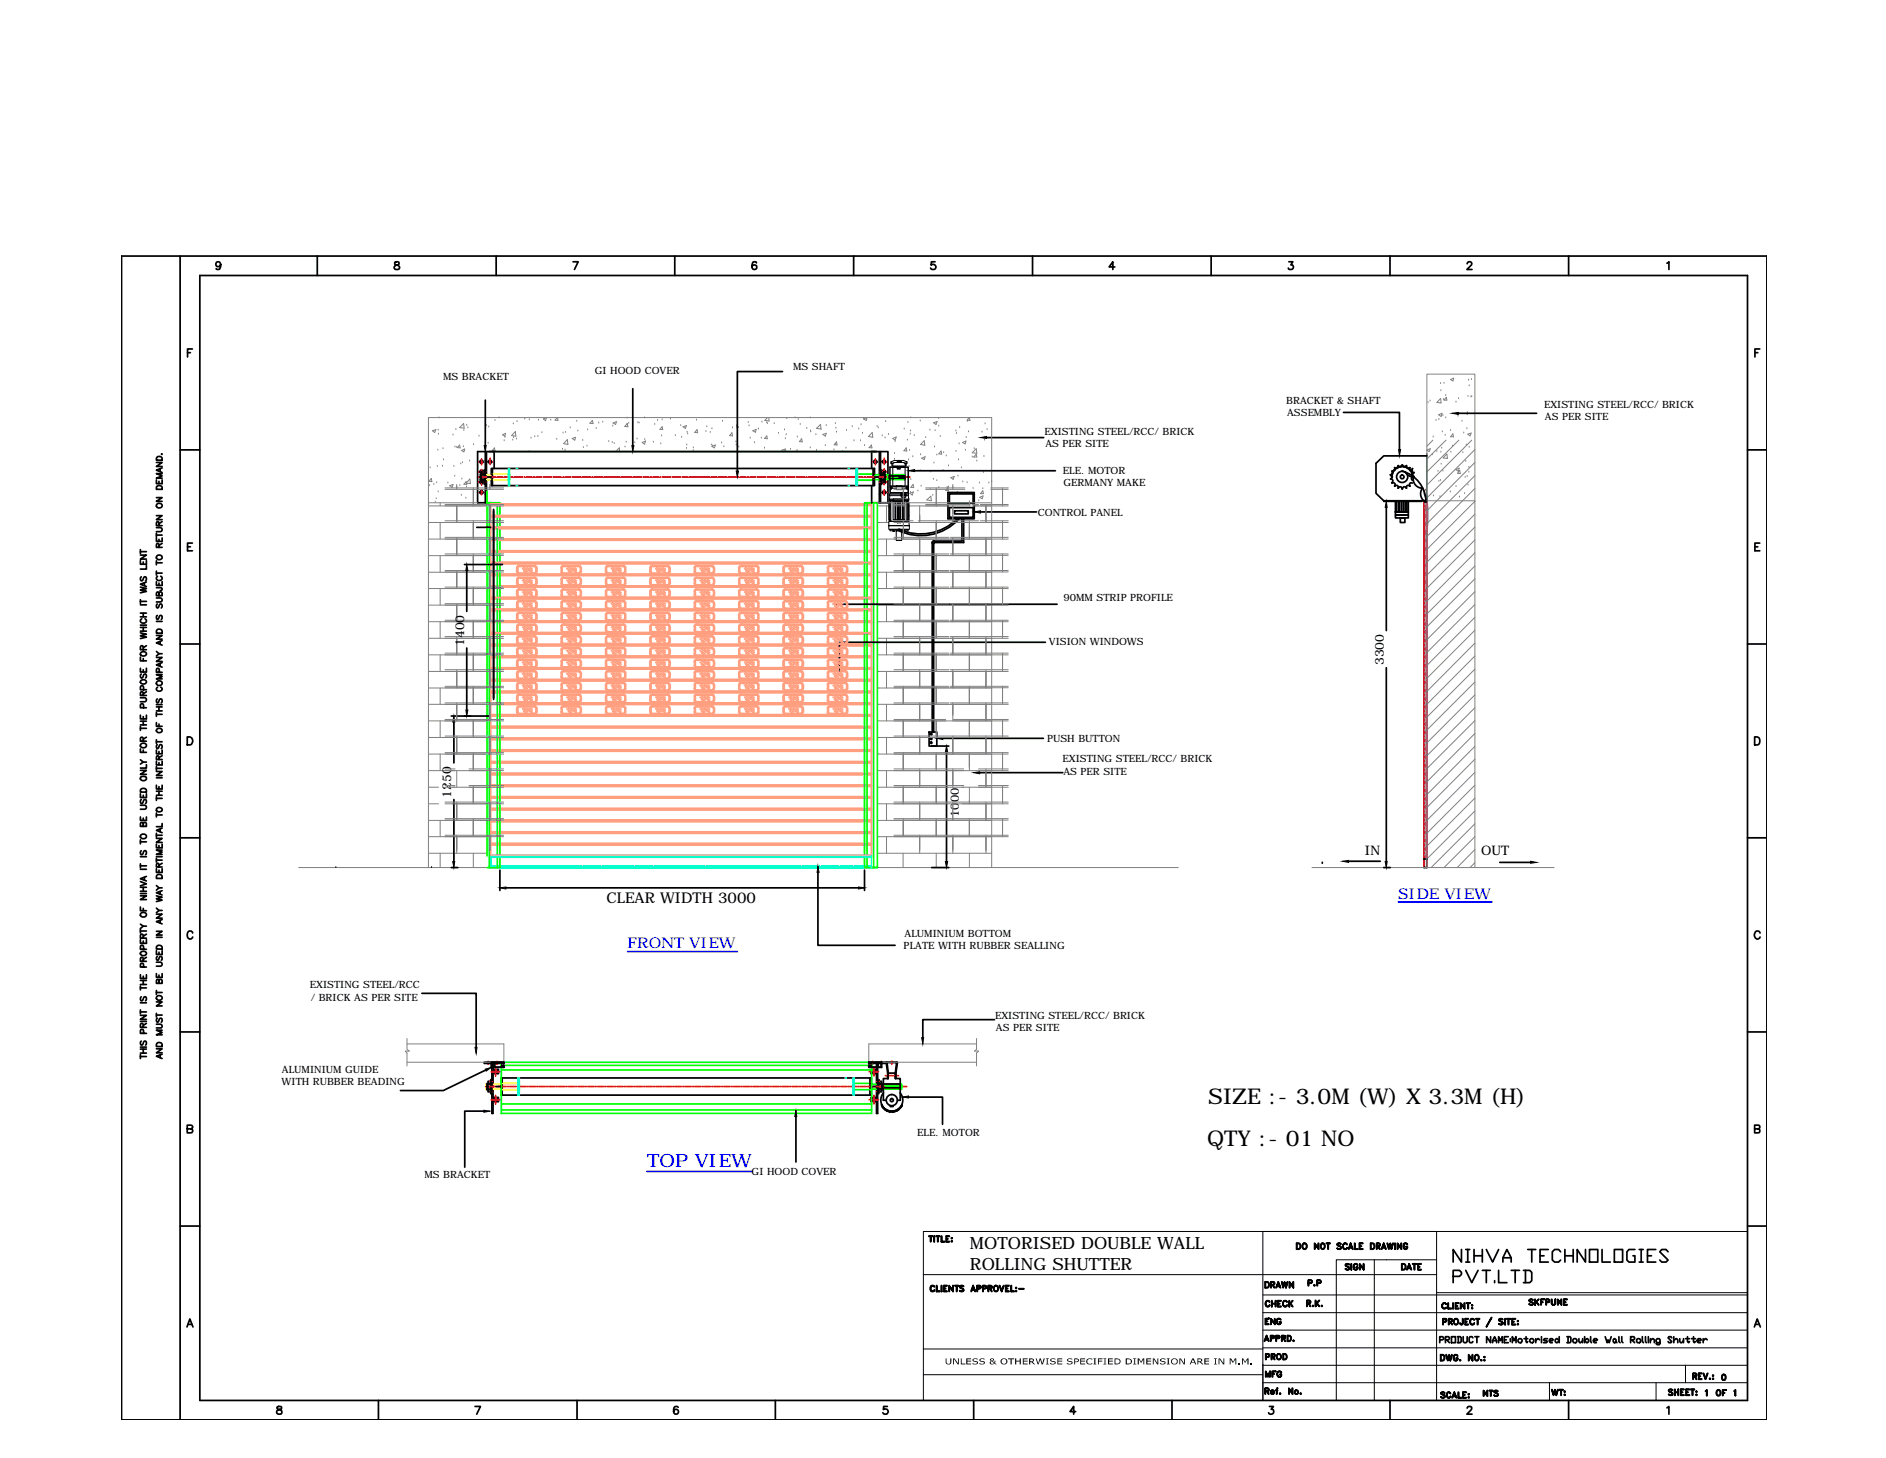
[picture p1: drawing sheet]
<svg xmlns="http://www.w3.org/2000/svg" width="279mm" height="216mm" viewBox="0 0 279 216" stroke-linecap="round" stroke-linejoin="round" font-family="sans-serif">
<defs><g id="words">
<g font-size="3.2">
<text x="179" y="163.5">SIZE :- 3.0M (W) X 3.3M (H)</text>
<text x="178.8" y="169.7">QTY :- 01 NO</text>
</g>
<text font-size="2.7" fill="#00f" x="95.9" y="172.9">TOP VIEW</text>
<g font-size="2.5">
<text x="143.7" y="185">MOTORISED DOUBLE WALL</text>
<text x="143.7" y="188.1">ROLLING SHUTTER</text>
</g>
<text font-size="2.2" x="89.8" y="133.7">CLEAR WIDTH 3000</text>
<g font-size="2.2" fill="#00f">
<text x="207.2" y="133.1">SIDE VIEW</text>
<text x="93" y="140.4">FRONT VIEW</text>
</g>
<g font-size="1.9">
<text x="202.2" y="126.6">IN</text>
<text x="219.4" y="126.6">OUT</text>
</g>
<g font-size="1.8">
<text x="68.8" y="95.7" transform="rotate(-90 68.8 95.7)">1400</text>
<text x="205" y="98.5" transform="rotate(-90 205 98.5)">3300</text>
<text x="66.9" y="118.1" transform="rotate(-90 66.9 118.1)">1250</text>
</g>
<text font-size="1.7" x="142" y="121" transform="rotate(-90 142 121)">1000</text>
<g font-size="1.5">
<text x="65.6" y="56.3">MS BRACKET</text>
<text x="88.1" y="55.4">GI HOOD COVER</text>
<text x="117.5" y="54.8">MS SHAFT</text>
<text x="190.6" y="59.8">BRACKET &amp; SHAFT</text>
<text x="154.7" y="64.4">EXISTING STEEL/RCC/ BRICK</text>
<text x="190.7" y="61.6">ASSEMBLY</text>
<text x="228.7" y="60.4">EXISTING STEEL/RCC/ BRICK</text>
<text x="228.9" y="62.3">AS PER SITE</text>
<text x="154.9" y="66.2">AS PER SITE</text>
<text x="157.5" y="70.2">ELE. MOTOR</text>
<text x="157.5" y="72">GERMANY MAKE</text>
<text x="153.8" y="76.4">CONTROL PANEL</text>
<text x="157.5" y="88.9">90MM STRIP PROFILE</text>
<text x="155.4" y="95.5">VISION WINDOWS</text>
<text x="155.1" y="109.9">PUSH BUTTON</text>
<text x="157.4" y="112.9">EXISTING STEEL/RCC/ BRICK</text>
<text x="157.5" y="114.8">AS PER SITE</text>
<text x="133.9" y="140.5">PLATE WITH RUBBER SEALLING</text>
<text x="134" y="138.7">ALUMINIUM BOTTOM</text>
<text x="45.9" y="146.3">EXISTING STEEL/RCC</text>
<text x="46" y="148.2">/ BRICK AS PER SITE</text>
<text x="147.4" y="150.9">EXISTING STEEL/RCC/ BRICK</text>
<text x="147.5" y="152.7">AS PER SITE</text>
<text x="41.7" y="160.7">WITH RUBBER BEADING</text>
<text x="41.8" y="158.9">ALUMINIUM GUIDE</text>
<text x="111.4" y="174">GI HOOD COVER</text>
<text x="135.9" y="168.2">ELE. MOTOR</text>
<text x="62.9" y="174.5">MS BRACKET</text>
</g>
</g></defs>
<!-- layer: 0 -->
<g fill="none" stroke="#0f0" stroke-width=".25">
<path d="M72.2 74.5h1.9v54h-1.9M72.2 72.7v54M72.5 74.5v54M73 66.9h56.7M73.7 74.5v54M126.8 70.3h.2v-.1l7 .1v.7l-7 .1v-.1h-.2zM128.1 74.5h1.9v54h-1.9zM128.5 74.5v54M129.4 74.5v54M134 70.6h-2.7v.2h2.7M74.3 157.3h54.8v7.6h-54.8zM74.3 157.8h54.8"/>
<path d="M74.3 158.4h54.8M74.3 164.4h54.8M74.3 163.5h54.8M129.1 161.3h4.5v-.7h-4.5v-.2h-2.6v.2h-.1v.7h.1v.1h2.6M133.6 160.8h-2.7v.2h2.7"/>
</g>
<g fill="none" stroke="#000" stroke-width=".25">
<path d="M18 37.9h243.8v172.4h-243.8zM26.7 37.9v172.4M32.7 39.1a.36 .36 0 0 1-.5 .4 .36 .36 0 0 1-.2-.5 .36 .36 0 0 1 .6-.1 .6 .6 0 0 1-.4 1l-.2-.1M47 37.9v2.9M58.5 38.8a.27 .27 0 0 0 .1 .4l.4 .1a.31 .31 0 0 1 .2 .4 .31 .31 0 0 1-.3 .2 .38 .38 0 0 1-.5-.2v-.2a.52 .52 0 0 1 .6-.3l.1-.3a.43 .43 0 0 0-.6-.1zM73.5 37.9v2.9M84.9 38.8h.8l-.6 1.1M100 37.9v2.9M112.1 38.9a.32 .32 0 0 0-.3-.1 .32 .32 0 0 0-.3 .2 .63 .63 0 0 0 .2 .9 .36 .36 0 0 0 .4-.3 .36 .36 0 0 0-.3-.4 .36 .36 0 0 0-.4 .3M126.5 37.9v2.9M138.5 38.8h-.5l-.1 .5a.42 .42 0 0 1 .7 0 .42 .42 0 0 1-.2 .6 .42 .42 0 0 1-.5-.2M153 37.9v2.9"/>
<path d="M165.2 39.5h-.9l.6-.7v1.1M179.4 37.9v2.9M190.9 38.8h.6l-.3 .4a.36 .36 0 0 1 .4 .5 .36 .36 0 0 1-.5 .2h-.2v-.2M205.9 37.9v2.9M217.4 39.1l.2-.3 .4 .1v.3l-.7 .7h.8M232.4 37.9v2.9M246.9 39l.3-.2v1.1M27.8 52.2h.4M28.5 51.7h-.7v1.2M29.6 40.8h229.3v166.6h-229.3zM71.9 59.3v6.7M93.7 57.6v8.4"/>
<path d="M115.9 55h-6.7v14.8M260 52.2h.4M260.7 51.7h-.7v1.2M23.2 79.7v.5h.8v-.5M23.2 78.1h.6l.2 .3-.1 .3h-.7M23.2 76.4h.8l-.8 .5h.8M23.2 73.7h.8l-.8 .5h.8M23.2 71.1v.5h.8v-.5M23.2 68.5h.8l-.8 .6h.8M23.2 78.9v.6M23.2 79.2h.8M23.2 74.7a.4 .4 0 0 1 .6-.1 .4 .4 0 0 1 .1 .5 .41 .41 0 0 1-.5 .1 .41 .41 0 0 1-.2-.5z"/>
<path d="M23.2 72a.52 .52 0 0 1 .8 .2v.3h-.8zM23.3 67.7a.45 .45 0 0 1 .5-.1 .45 .45 0 0 1 .2 .5h-.8zM23.6 77.8l-.1-.5-.2-.1-.1 .3v.3h.8M23.6 71.3v.3M23.6 79.9v.3M23.7 69.4v.4M24 67.2v.1zM24 70.1h-.8l.8 .4-.8 .3h.8M24 69.3l-.8 .3 .8 .4M24 77.2l-.4 .3M26.7 66.6h2.9M70.6 78.1h2.1"/>
<path d="M71.2 70.6h.1M71.2 70.3h.7M71.2 71h.7M71.7 69.6h.2v2.1h-.2zM71.7 70.2h-.5v.9h.5M71.7 69.9h-.4v1.5h.4M71.7 69.8h.2M71.7 70h.2M71.7 71.3h.2M71.7 71.5h.2M71.9 68.1h.2M71.9 73.2h.2"/>
<path d="M71.9 66.9v7.6M72.1 66.9v7.6M72.1 70.6h.7M72.4 66.9h57.5M72.8 69.4h56.8v2.5h-56.8zM72.8 71.1h.2M72.8 70.2h.2M73 69.4v2.5M73.1 75.4v28.2M73.2 69.4v-2.5h-2.4v7.6h2M129.1 69.4v-2.5h2.4v7.6h-2.4v-2.6M129.3 69.4v2.5"/>
<path d="M129.3 71.1h.3M129.3 70.2h.3M129.6 70.6h.7M130.3 66.9v7.6M130.3 68.1h.1M130.3 73.2h.1M130.4 69.6h.2v2.1h-.2zM130.4 66.9v7.6M130.4 69.8h.2M130.4 70h.2M130.4 71.3h.2M130.4 71.5h.2"/>
<path d="M130.4 70.3h.7M130.4 71h.7M130.6 70.2h.5v.9h-.5M130.6 69.9h.4v1.5h-.4M131 70.6h.1M131.8 70.3v.2h2.2v.4h-2.2M131.8 70.5v.4M133.2 70.6h.8v.1h-.8zM135.5 69.7h20.9M140.4 72.9h3.9v3.9h-3.9zM140.6 75.2h3.6v1.4h-3.6zM140.6 73.1h3.6v1.4h-3.6z"/>
<path d="M141.4 75.6h2v.5h-2zM141.8 76.8a7.6 7.6 0 0 1-8.6 1.5M142.1 76.8a7.7 7.7 0 0 1-9.1 1.7M142.5 76.8v3.3h-4.1M142.8 76.8v3.5h-4.2M145.3 75.8h8.3M146.1 64.8h8.5M199 61.1h8.3v5.5M205 74.2h5.6M205.4 75.1v18.3M206 70.9a.3 .3 0 0 1 .3 .3 .3 .3 0 0 1-.1 .3M206.2 69.8a.3 .3 0 0 1 .1 .3 .3 .3 0 0 1-.3 .2 .29 .29 0 0 1 .2 .3 .29 .29 0 0 1-.2 .3"/>
<path d="M206.3 71.5a.28 .28 0 0 1 .3 .1 .28 .28 0 0 1 0 .4M206.6 69.3a.28 .28 0 0 1 0 .4 .28 .28 0 0 1-.3 0M206.6 72h.1M206.6 69.3h.1M206.6 72a.28 .28 0 0 1 .4-.1 .28 .28 0 0 1 .1 .4M206.7 74.2v1.6h1.9v-1.6M206.7 75.8h1.9h-1.9M206.7 75.8h1.9v.5h-1.9zM206.7 76.3h1.9v.4h-1.9zM206.9 74.2v1.6M207.1 69a.28 .28 0 0 1-.1 .3 .28 .28 0 0 1-.4 0M207.2 69h-.1"/>
<path d="M207.2 74.2v1.6M207.2 72.3a.28 .28 0 0 1 .3-.2 .28 .28 0 0 1 .2 .3M207.4 74.2v1.6M207.4 76.7h.7v.7h-.7zM207.7 74.2v1.6M207.7 68.9a.28 .28 0 0 1-.2 .3 .28 .28 0 0 1-.3-.2M207.7 72.4h.1M207.7 68.9h.1M207.7 69.8a4.8 4.8 0 0 1 3.6 4.5M207.8 68.9a.3 .3 0 0 0 .2 .2 .3 .3 0 0 0 .4-.2 .3 .3 0 0 0 .1 .4 .3 .3 0 0 0 .4-.1 .29 .29 0 0 0 0 .4 .29 .29 0 0 0 .3 .1M207.9 74.2v1.6M208.2 74.2v1.6"/>
<path d="M208.2 69.9a1.32 1.32 0 0 0 1.2 .7 1.38 1.38 0 0 0 1.3 1.7M208.3 72.3a.28 .28 0 0 0-.3-.2 .28 .28 0 0 0-.2 .3M208.4 74.2v1.6M209.2 69.4h.1M209.2 71.5a.29 .29 0 0 0-.3 .1 .29 .29 0 0 0 0 .4 .3 .3 0 0 0-.4-.1 .3 .3 0 0 0-.1 .4h-.1M209.3 69.4a.3 .3 0 0 0-.2 .4 .3 .3 0 0 0 .4 .2 .3 .3 0 0 0-.2 .3 .3 .3 0 0 0 .2 .3 .3 .3 0 0 0-.3 .2 .3 .3 0 0 0 .1 .3M209.3 70.6a1.55 1.55 0 0 0-1.6-1.5 1.55 1.55 0 0 0-1.5 1.5M209.3 70.6a1.59 1.59 0 0 0-1.6-1.6 1.59 1.59 0 0 0-1.6 1.6M210.7 72.3a1.38 1.38 0 0 0 .6 2.1M211.4 67.5h-6.4l-1.2 1.1v4.5l1.2 1.1h6.4M216 61.2h11.6M258.9 66.6h2.9"/>
<path d="M20.8 99v.5h.9v-.5M20.8 97.3v.6h.9M20.8 93.7l.9 .2-.9 .2 .9 .2-.9 .3M20.8 86.9l.9 .3-.9 .2 .9 .2-.9 .2M20.8 83v.6h.9v-.6M20.8 82.2h.9l-.9 .6h.9M20.8 81.4v.6M20.8 88.8v.6M20.8 93.5h.9M20.8 92.9h.9M20.8 92.6h.9M20.8 91.3h.9"/>
<path d="M20.8 90.8h.9M20.8 89.6h.9M20.8 89.1h.9M20.8 81.7h.9M20.9 99.8l-.1 .2 .1 .4 .2-.1 .3-.5h.2l.1 .2-.1 .4M20.9 96.6a.43 .43 0 0 1 .5-.1 .43 .43 0 0 1 .2 .5 .44 .44 0 0 1-.5 .2 .44 .44 0 0 1-.3-.5zM20.9 85.4l-.1 .2 .1 .4 .2-.1 .3-.5h.2l.1 .2-.1 .4M21 91.6a.33 .33 0 0 0-.2 .4 .33 .33 0 0 0 .3 .3h.3a.33 .33 0 0 0 .3-.3 .33 .33 0 0 0-.2-.4M21.2 96.2v-.5h-.3l-.1 .5h.9M21.2 83.2v.4M21.2 90.8v.5M21.2 92.9v.6"/>
<path d="M21.2 97.5v.4M21.2 99.2v.3M21.4 86.3v.4M21.7 86.2l-.9 .3 .9 .4M21.7 83.8v.5h-.9M21.7 95.6l-.5 .3M23.2 97.4h.8l-.8 .5h.8M23.2 94.1h.8l-.8 .5h.8M23.2 88.5h.6l.2 .3-.1 .3h-.7M23.2 87l.7 .1 .1 .3h-.3M23.2 86.1v.6h.8v-.6M23.2 83v.6"/>
<path d="M23.2 84.6v.6M23.2 96.5l.4 .3M23.2 92h.8M23.2 84.9h.8M23.2 83.3h.8M23.3 93.2h.2h.4l.1 .6h-.8zM23.3 91.1l-.1 .2 .1 .4 .2-.1 .3-.5h.1l.1 .2-.1 .4M23.3 89.4l-.1 .2 .1 .4 .2-.1 .3-.5h.1l.1 .2-.1 .4M23.3 82.3a.41 .41 0 0 1 .5-.1 .41 .41 0 0 1 .2 .5 .4 .4 0 0 1-.6 .2 .4 .4 0 0 1-.1-.6zM23.3 85.3a.34 .34 0 0 0-.1 .4 .34 .34 0 0 0 .3 .3h.2a.33 .33 0 0 0 .3-.3 .33 .33 0 0 0-.2-.4M23.6 87.9l.1-.2h.2l.1 .2v.3h-.8l.1-.5h.2l.1 .5M23.6 81.1l-.1-.6h-.2l-.1 .2v.4h.8"/>
<path d="M23.6 86.3v.4M23.6 99.6v-.6h-.3l-.1 .6h.8M23.7 95v.4M23.7 98.2v.5M24 99.9h-.8l.8 .3-.8 .3h.8M24 98.1l-.8 .4 .8 .3M24 96.8h-.4l-.4 .3M24 94.9l-.8 .3 .8 .3M24 80.5l-.4 .3M26.7 95.4h2.9M27.8 81h.4M28.5 80.4h-.7v1.2h.7"/>
<path d="M68.8 83.6h5.6M69.1 84.5v6M69.1 96v9.1M124.6 89.5h32M138.1 80.4v28M138.3 80.6v27.8M138.4 80.1l-.3 .1v.2M138.6 80.3l-.3 .1v.2M154.9 95.1h-30.6v3.1M205.4 98.9v28.7M258.9 95.4h2.9M260 81h.4"/>
<path d="M260.7 80.4h-.7v1.2h.7M20.8 119.2h.6l.3 .3-.1 .3h-.8M20.8 117.5v.6h.9v-.6M20.8 114.1h.9l-.9 .6h.9M20.8 110.9v.5h.9M20.8 105.9v.6h.9v-.6M20.8 103.3h.6l.3 .3-.1 .3h-.8M20.8 107.6v.5M20.8 112.5l.4 .3M20.8 107.9h.9M20.8 107.3h.9M20.8 106.8h.9"/>
<path d="M20.9 118.4l-.1 .2 .1 .4 .2-.1 .3-.5h.2l.1 .2-.1 .4M20.9 116.8l.2-.1 .5 .1 .1 .2v.3h-.9v-.3zM20.9 115a.45 .45 0 0 1 .5 0 .45 .45 0 0 1 .2 .4 .42 .42 0 0 1-.5 .2 .42 .42 0 0 1-.2-.6zM20.9 110.1a.43 .43 0 0 1 .5 0 .43 .43 0 0 1 .2 .5 .42 .42 0 0 1-.5 .1 .42 .42 0 0 1-.2-.6zM20.9 100.7a.43 .43 0 0 1 .5 0 .43 .43 0 0 1 .2 .4 .44 .44 0 0 1-.5 .2 .44 .44 0 0 1-.3-.5zM21.2 109.8v-.6h-.3l-.1 .6h.9M21.2 103v-.5h-.3l-.1 .5h.9M21.2 106.1v.4M21.2 106.8v.5M21.2 111.1v.3M21.2 117.8v.3M21.3 104.8l-.1-.5h-.3l-.1 .5h.9"/>
<path d="M21.3 102.1l-.1-.5h-.3l-.1 .5h.9M21.7 113.2v.5h-.9M21.7 112.8h-.5l-.4 .3M21.7 109.2l-.5 .3M21.7 102.4l-.5 .3M23.2 116.3v.5h.8v-.5M23.2 114.2h.8l-.8 .6h.8M23.2 112.7v.6h.8v-.6M23.2 111.1v.5h.8v-.5M23.2 107v.6h.8M23.2 105.5v.6M23.2 109.5v.6"/>
<path d="M23.2 113.5v.6M23.2 118v.5M23.2 118.2h.8M23.2 117.8h.8M23.2 117.2h.8M23.2 115.2h.8M23.2 113.8h.8M23.2 109.8h.8M23.2 105.8h.8M23.2 105.3h.8M23.2 104.7h.8M23.2 104.3h.8"/>
<path d="M23.2 108a.41 .41 0 0 1 .5-.2 .41 .41 0 0 1 .3 .5 .41 .41 0 0 1-.5 .2 .41 .41 0 0 1-.3-.5zM23.3 110.3l-.1 .2 .1 .4 .2-.1 .3-.5h.1l.1 .2-.1 .4M23.3 103.5l-.1 .2 .1 .4 .2-.1 .3-.5h.1l.1 .2-.1 .4M23.3 119.6a.41 .41 0 0 1 .5 0 .41 .41 0 0 1 .2 .5 .42 .42 0 0 1-.6 .1 .42 .42 0 0 1-.2-.5zM23.3 101.8a.31 .31 0 0 0-.1 .3 .31 .31 0 0 0 .3 .2h.2a.3 .3 0 0 0 .3-.2 .3 .3 0 0 0-.2-.3M23.3 100.9a.41 .41 0 0 1 .5 0 .41 .41 0 0 1 .2 .4 .4 .4 0 0 1-.6 .2 .4 .4 0 0 1-.1-.6zM23.6 112.5l-.1-.5-.2-.1-.1 .2v.4h.8M23.6 104.7v.6M23.6 107.2v.4M23.6 111.3v.3M23.6 112.9v.4M23.6 116.5v.3"/>
<path d="M23.6 117.2v.6M24 111.9l-.4 .3M27.7 109.1a.65 .65 0 0 1 .8 .4 .65 .65 0 0 1-.2 .8h-.6zM66.9 106h5.6M67.2 106.9v6.1M67.2 118.4v9.2M137.6 108.4h1.2v2.1h-1.2zM138 110.5h2.6M139.7 109.3h14.9M140.2 111.4v16.2M145.1 114.4h12.4M259.9 109.1a.65 .65 0 0 1 .8 .4 .65 .65 0 0 1-.2 .8h-.6z"/>
<path d="M20.8 139.1v.6h.9v-.6M20.8 134.3v.6h.9M20.8 132.7h.9l-.9 .5h.9M20.8 130.5l.9 .4-.9 .3M20.8 121v.5h.9v-.5M20.8 126.9h.9M20.8 124.4v.6M20.8 127.9v.6M20.8 137.6v.6M20.8 137.9h.9M20.8 136.8l.4 .3M20.8 132.3h.9"/>
<path d="M20.8 132h.9M20.8 131.4h.9M20.8 128.7h.9M20.8 128.2h.9M20.8 124.7h.9M20.8 135.3a.42 .42 0 0 1 .6-.2 .42 .42 0 0 1 .2 .6 .43 .43 0 0 1-.6 .1 .43 .43 0 0 1-.2-.5zM20.8 123.7a.42 .42 0 0 1 .6-.2 .42 .42 0 0 1 .2 .6 .43 .43 0 0 1-.6 .1 .43 .43 0 0 1-.2-.5zM20.9 126l-.1 .2 .1 .4 .2-.1 .3-.5h.2l.1 .2-.1 .4M21.2 138.9v-.5h-.3l-.1 .5h.9M21.2 122l.2-.2h.2l.1 .2v.4h-.9l.1-.6 .3 .1v.5M21.2 121.1v.4M21.2 131.4v.6"/>
<path d="M21.2 134.5v.4M21.2 139.3v.4M21.4 129.9v.4M21.7 137.1h-.5l-.4 .4M21.7 129.8l-.9 .3 .9 .4M21.7 138.3l-.5 .3M23.2 137.9h.8l-.8 .6h.8M23.2 135.4h.8l-.8 .6h.8M23.2 132.7l.8 .2-.8 .2 .8 .2-.8 .2M23.2 128.6v.6h.8v-.6M23.2 125v.5h.8v-.5M23.2 124.1h.8l-.8 .6h.8"/>
<path d="M23.2 120.4v.6M23.2 123.4v.6M23.2 127.1v.6M23.2 138.8h.8M23.2 134.5l.4 .3M23.2 131.1l.4 .4M23.2 127.4h.8M23.2 126.9h.8M23.2 123.7h.8M23.2 120.7h.8M23.2 129.7a.46 .46 0 0 1 .8 .1v.3h-.8zM23.6 128.4l-.1-.5-.2-.1-.1 .2v.4h.8"/>
<path d="M23.6 125.2v.3M23.6 128.8v.4M23.7 122.8v.4M23.7 132v.4M23.7 136.3v.4M24 136.2l-.8 .3 .8 .3M24 134.8h-.4l-.4 .4M24 131.9l-.8 .3 .8 .3M24 131.5h-.4l-.4 .3M24 125.9h-.8l.8 .3-.8 .3h.8M24 122.6l-.8 .4 .8 .3M24 121.9v.5h-.8"/>
<path d="M24 127.8l-.4 .3M26.7 124.1h2.9M28.5 138.2v-.2a.47 .47 0 0 0-.6 0 .47 .47 0 0 0-.2 .6l.1 .3 .2 .2h.3l.2-.3M66.9 128.5h.9M74.1 128.8v3.1M74.9 131.5h52.3M121.2 129.2v10.8h11.4M128.1 128.8v3.1M138 128.5h2.6M195.9 127.8h.1M199.8 127.5h4.7M205 128.5h1"/>
<path d="M211 127.2h.4M211 128.5h.4M222.2 127.7h4.6M258.9 124.1h2.9M260.7 138.2a.43 .43 0 0 0-.5-.3 .43 .43 0 0 0-.3 .4 .47 .47 0 0 0 .2 .7 .47 .47 0 0 0 .6-.2M20.8 150.4h.9l-.9 .5h.9M20.8 144.3v.6h.9v-.6M20.8 141.1a.48 .48 0 0 1 .5-.2 .48 .48 0 0 1 .4 .4 .47 .47 0 0 1-.5 .2 .47 .47 0 0 1-.4-.4zM20.8 156.4h.9M20.8 146v.6M20.8 149.5v.6M20.8 156.2v.5"/>
<path d="M20.8 155.9h.9M20.8 155.3h.9M20.8 155.1h.9M20.8 151.2h.9M20.8 149.8h.9M20.8 148.5h.9M20.8 146.3h.9M20.8 145.8h.9M20.8 145.2h.9M20.9 154.2l-.1 .2 .1 .4 .2-.1 .3-.5h.2l.1 .2-.1 .4M20.9 147.6l-.1 .2 .1 .4 .2-.1 .3-.5h.2l.1 .2-.1 .4M21.2 152.1v-.5h-.3l-.1 .5h.9"/>
<path d="M21.2 142.4v-.6h-.3l-.1 .6h.9M21.2 144.6v.3M21.2 145.2v.6M21.2 155.3v.6M21.3 153l-.1-.5h-.3l-.1 .5h.9M21.3 143.2l-.1-.5h-.3l-.1 .5h.9M21.3 140.6l-.1-.5-.3-.1-.1 .6h.9M21.7 151.5l-.5 .3M21.7 141.8l-.5 .3M23.2 155.3h.8l-.8 .6h.8M23.2 151.7h.6l.2 .2-.1 .3h-.7M23.2 148.4h.8l-.8 .6h.8"/>
<path d="M23.2 144.2v.5h.8v-.5M23.2 142.5h.6l.2 .2-.1 .3-.7 .1M23.2 140.8v.5h.8v-.5M23.2 150.3h.8M23.2 146.7v.6M23.2 150.1v.5M23.2 147h.8M23.2 140.2a.48 .48 0 0 1 .8 0v.3h-.8zM23.3 154.5l.2-.1 .4 .1 .1 .5h-.8zM23.3 150.8l-.1 .2 .1 .4 .2-.1 .3-.5h.1l.1 .2-.1 .4M23.3 147.5a.41 .41 0 0 1 .5 0 .41 .41 0 0 1 .2 .4 .4 .4 0 0 1-.6 .2 .4 .4 0 0 1-.1-.6zM23.3 141.6l-.1 .2v.3l.2 .1 .2-.5 .3-.1 .1 .2-.1 .4"/>
<path d="M23.6 145.2l.1-.2 .2 .1 .1 .1v.4h-.8l.1-.5h.2l.1 .5M23.6 141v.3M23.6 144.4v.3M23.7 156.2v.4M24 156.1l-.8 .3 .8 .3M24 152.6h-.8l.8 .3-.8 .3h.8M26.7 152.8h2.9M62.5 147.1h8v8M71.7 157.3h2.5v.2h-2.5zM72 158.4l-6.3 3.1h-6.4M72.2 157.3v.2M72.4 157.3v.2"/>
<path d="M72.7 159.9h.2v2.1h-.2zM72.8 157.3h.5v.7h-.5zM72.9 157.5h.1v7.4h-.1zM73 158.4h.8v.6h-.8M73.5 157.3v.2M73.8 157.3v.2M74.2 159.6h54.9v2.6h-54.9zM74.3 157.8h.1l-.1 .2zM74.3 157.3l.1 .2h-.1zM74.4 159.6v2.6M74.6 157.3h-1.3v.7h1.3M74.6 157.5v-.2h-1.8v.8h1.8v-.3v.1"/>
<path d="M128.7 157.3h2.5v.2h-2.5zM128.7 157.3h1.4v.7h-1.4M128.7 157.5h.1h-.1v-.2h1.9v.8h-1.9v-.3h.1l-.1 .1M128.9 159.6v2.6M129 157.3v.2h.1v-.2M129 158v-.2h.1v.2M129.1 157.3v.2M129.4 157.3v.2M129.9 158.4h-.9v.6h.9M129.9 157.5h.1v7.4h-.1zM130 159.9h.2v2.1h-.2zM130.1 157.3h.4v.7h-.4z"/>
<path d="M130.4 157.3v.2M130.7 157.3v.2M131.3 157.4l.2 1.5v.8h.1M131.4 157.3l-.1 .1M131.4 157.3h1.5M131.4 157.4l.2 2.3M131.5 159.4h.1M131.5 159.2h.1M131.6 159.7h-.7v3.2h.4M131.6 158.9h1v.8M132 157.3h.1M132.2 157.3h.1"/>
<path d="M132.6 159.7h.8v3.2h-.5M132.6 159.4h.1M132.6 159.2h.1M132.8 157.3l-.2 2.4M132.8 157.3h-1.4v.1M132.8 157.3l.1 .1M132.9 157.4l-.2 1.5v.8M147.3 151h-10.6v2.7M258.9 152.8h2.9M27.7 167.2l.7-.1a.27 .27 0 0 0 0-.4l-.7-.1v1.2h.6a.3 .3 0 0 0 .3-.3 .3 .3 0 0 0-.3-.3M71.7 164.5h-2.9v8.3M72.2 161.3h.7"/>
<path d="M72.2 160.6h.7M72.2 160.9h.1M72.7 160.4h-.5v1h.5M72.7 160.1h-.4v1.6h.4M72.7 160h.2M72.7 160.3h.2M72.7 161.6h.2M72.7 161.8h.2M72.9 160.5h.1M73 162.5h.8v.6h-.8M73.5 160.9h.7M74.2 161.3h.2"/>
<path d="M117.9 165.3v6.8M128.9 160.4h.2M129 161.3h.2M129 160.6h.2M129.1 160.9h.7M129.9 162.5h-.9v.6h.9M130 161.3h.7M130 160.6h.7M130 160h.2M130 160.3h.2M130 161.6h.2M130 161.8h.2"/>
<path d="M130.2 160.4h.5v1h-.5M130.2 160.1h.4v1.6h-.4M130.6 160.9h.1M130.6 163.5v.2v-.1M130.7 163.6v.2v-.1M130.7 163.8v.1v-.1M130.8 163.9v.1v-.1M130.9 164v.1zM130.9 160.5h.1M130.9 161.1h.1M130.9 161.8a1.63 1.63 0 0 0 .1 2.3 1.63 1.63 0 0 0 2.2 0 1.63 1.63 0 0 0 .1-2.3M131 164.1v.1z"/>
<path d="M131 164.2v.1zM131.1 164.2v.1zM131.2 160.5h.3M131.2 161.1h.3M131.2 164.3v.1zM131.3 164.3v.2zM131.4 164.4v.1v-.1M131.5 164.5h.1M131.5 164.5v.1l.1-.1M131.6 160.5h.2M131.6 161.1h.2M131.6 164.5v.1l.1-.1"/>
<path d="M131.7 164.5v.1l.1-.1M131.8 164.5v.1zM131.9 163.7v.2h.4v-.2M131.9 164.5v.1zM131.9 164.5v.2l.1-.2M132 160.5h.3M132 161.1h.3M132.1 164.6v.1l.1-.1M132.3 164.5v.2zM132.3 164.5v.1zM132.4 160.5h.2M132.4 161.1h.2"/>
<path d="M132.4 164.5v.1zM132.5 164.5v.1v-.1M132.6 164.5v.1zM132.6 164.5v.1v-.1M132.7 164.5h.1M132.8 160.5h.3M132.8 161.1h.3M132.9 164.4v.1zM132.9 164.3v.2zM133 164.3v.1zM133.1 164.2v.1zM133.2 164.2v.1z"/>
<path d="M133.2 160.5h.2M133.2 161.1h.2M133.3 164.1v.1zM133.4 164v.1zM133.4 163.9v.1zM133.5 163.8v.1v-.1M133.6 163.7v.1zM133.6 163.6v.1zM134.6 162.5h5v4M259.9 167.2l.7-.1 .1-.4-.8-.1v1.2l.8-.1v-.5h-.3M26.7 181.6h2.9M27.7 196.5l.4-1.2 .5 1.2"/>
<path d="M27.9 196.1h.5M137.6 183l.5 .1zM137.9 183.1v.8v-.8M138 190.4h.2l.2 .2a.31 .31 0 0 0-.3-.2 .31 .31 0 0 0-.2 .3v.2a.31 .31 0 0 0 .2 .3 .31 .31 0 0 0 .3-.2 .3 .3 0 0 1-.3 .3 .3 .3 0 0 1-.2-.4v-.3zM138.4 183.9v-.9v.9M138.7 183l.5 .1zM138.7 190.4l.1 .8h.4h-.5zM138.9 183.1v.8l.1-.8M139.5 183v.8l.5 .1h-.5zM139.5 190.4v.8zM139.8 190.4h.5h-.4v.8h.4h-.5zM139.9 190.8h.2h-.2"/>
<path d="M140.2 183h.4l-.4 .1v.7l.4 .1h-.4zM140.2 183.4h.2l-.2 .1M140.6 190.4l.6 .7v-.7v.8l-.6-.7v.7zM140.9 183.3l.2 .1zM140.9 183.8h.2zM141 183.3h.1M141 183.8h.1M141.4 190.4h.6zM141.7 190.4v.8v-.8M142.2 190.5l.2-.1 .4 .1-.2-.1-.4 .1 .1 .2 .4 .2v.3h-.3l-.2-.1 .2 .1 .3-.1v-.2l-.4-.2zM143.9 191h.5M144.2 190.4l.3 .8-.3-.7-.3 .7z"/>
<path d="M144.8 190.8l.4-.1v-.3h-.4v.8v-.8h.5l-.1 .4h-.4M145.6 190.8l.4-.1v-.3h-.4v.8v-.8h.5l-.1 .4h-.4M146.4 190.8l.5-.1v-.3h-.5v.8v-.8h.5v.4h-.5M146.7 190.8l.3 .4-.3-.4M147.3 190.5l.1-.1a.42 .42 0 0 1 .5 .4 .42 .42 0 0 1-.5 .4l-.2-.3zM148.1 190.4l.3 .7 .3-.7-.3 .8zM149 190.4h.5h-.5v.8h.5h-.5zM149 190.8h.3h-.3M149.8 190.4v.8h.5h-.5zM150.5 190.7h.1zM150.5 191.2h.1zM150.5 190.7h.1"/>
<path d="M150.5 191.2h.1M150.9 190.8l.8 .1zM187.4 198.4h.5M187.4 189.8h.3a.47 .47 0 0 1 .3 .5 .47 .47 0 0 1-.3 .4h-.3zM187.4 198.4h.4M187.5 189.9a.42 .42 0 0 1 .5 .2 .42 .42 0 0 1-.3 .6h-.2zM187.5 195.3h.5h-.5v.8h.5h-.5zM187.5 195.7h.3h-.3M187.6 192.7l.3-.1 .2 .2a.31 .31 0 0 0-.3-.2 .31 .31 0 0 0-.3 .3v.3a.31 .31 0 0 0 .3 .3 .31 .31 0 0 0 .3-.2 .33 .33 0 0 1-.4 .2 .33 .33 0 0 1-.2-.3zM187.6 197.8l.4 .8-.4-.7-.3 .7zM188 195.3h.1M188.3 198.1h.4v-.2l-.4-.1-.1 .8v-.8l.5 .1v.2l-.4 .1"/>
<path d="M188.3 195.3l.5 .7 .1-.7v.8l-.6-.7v.7zM188.3 190.2h.4v-.3h-.4v.8v-.9l.5 .1-.1 .3-.4 .1M188.4 192.6v.9zM188.4 193h.5M188.4 193.1h.5M188.5 190.3l.3 .4-.2-.4M188.9 192.6l.1 .9zM189.1 198.1h.4v-.2l-.4-.1-.1 .8v-.8l.5 .1v.2l-.4 .1M189.1 190.5h.5M189.2 190.4h.4M189.2 195.4l.4-.1 .2 .1a.31 .31 0 0 0-.4-.1 .31 .31 0 0 0-.2 .3v.2a.29 .29 0 0 0 .2 .3 .29 .29 0 0 0 .3-.2v-.1l-.2-.1h.3a.32 .32 0 0 1-.3 .4 .32 .32 0 0 1-.4-.3zM189.3 192.6h.5h-.5v.8l.5 .1h-.5z"/>
<path d="M189.3 193h.3l-.3 .1M189.4 189.8l.3 .9-.3-.8-.4 .8zM189.9 189.8l.2 .8 .2-.8 .2 .8 .3-.8-.3 .9-.2-.8-.2 .8zM189.9 198.1h.4v-.2l-.4-.1v.8v-.8l.5 .1-.1 .2-.4 .1M190.1 198.2l.3 .4-.2-.4M190.1 192.7l.4-.1 .2 .2a.31 .31 0 0 0-.4-.2 .31 .31 0 0 0-.2 .3v.3a.31 .31 0 0 0 .2 .3 .31 .31 0 0 0 .4-.2 .33 .33 0 0 1-.4 .2 .33 .33 0 0 1-.3-.3zM190.7 197.8a.44 .44 0 0 1 .6 .4 .44 .44 0 0 1-.6 .4zM190.8 197.8a.39 .39 0 0 1 .5 .4 .39 .39 0 0 1-.5 .4zM191 192.6v.9zM191 189.8l.6 .8v-.8v.9l-.5-.8-.1 .8zM191 193.1l.5-.5-.5 .6M191.1 193l.4 .5-.4-.5"/>
<path d="M191.6 198.5l.1 .1zM191.6 198.5h.1M192.1 184.1h.3a.47 .47 0 0 1 .3 .4 .47 .47 0 0 1-.3 .5h-.3zM192.1 184.1a.42 .42 0 0 1 .5 .3 .42 .42 0 0 1-.2 .5h-.3zM193 184.2l.1-.1a.42 .42 0 0 1 .5 .4 .42 .42 0 0 1-.5 .4l-.2-.3zM193.6 193l.5-.1v-.3h-.5v.8v-.8h.5v.4h-.5M193.9 193l.3 .4-.3-.4M193.9 190l.4-.1v-.3h-.4l-.1 .8v-.8h.5v.4h-.4M194.5 193.4h.1zM194.5 193.4h.1M194.7 190.3l.1 .1zM194.7 190.3h.1"/>
<path d="M194.7 184.1l.6 .8v-.8v.9l-.5-.8-.1 .8zM194.9 192.6v.8zM194.9 193.1l.6-.5-.6 .5M195 192.9l.5 .5-.4-.5M195.2 190l.4-.1v-.3h-.4l-.1 .8v-.8h.5v.4h-.4M195.7 184.2l.1-.1a.41 .41 0 0 1 .5 .4 .41 .41 0 0 1-.5 .4l-.2-.3zM195.8 193.4h.1zM195.8 184.2a.37 .37 0 0 1 .4 .3 .37 .37 0 0 1-.4 .4l-.1-.3zM195.8 193.4h.1M196.5 184.1h.5zM196.7 184.1v.9l.1-.9M198.1 184.2l.2-.1 .4 .1-.2-.1-.4 .1 .1 .2 .4 .2v.3l-.3 .1-.2-.1h.2h.3v-.3l-.4-.2z"/>
<path d="M199 184.2l.4-.1 .2 .2a.31 .31 0 0 0-.4-.2 .31 .31 0 0 0-.2 .3v.2a.31 .31 0 0 0 .2 .3 .31 .31 0 0 0 .4-.1 .33 .33 0 0 1-.4 .2 .33 .33 0 0 1-.3-.4zM199.3 187.3l.2-.2 .4 .2-.2-.1-.3 .1v.1l.5 .3-.1 .3h-.3l-.2-.1 .2 .1 .4-.1-.1-.2-.4-.2zM199.9 184.8h.4M199.9 184.7h.4M200.1 184.1l.3 .9-.3-.8-.3 .8zM200.2 187.1v.9zM200.6 187.3l.3-.2 .2 .3a.31 .31 0 0 0-.3-.2 .31 .31 0 0 0-.3 .3v.2a.29 .29 0 0 0 .3 .3 .29 .29 0 0 0 .3-.2v-.1l-.2-.1h.2a.32 .32 0 0 1-.3 .4 .32 .32 0 0 1-.3-.3zM200.7 184.1v.8l.5 .1h-.5zM201.4 184.1h.5h-.5v.8l.5 .1h-.5zM201.4 184.5h.3l-.3 .1M201.4 187.1l.6 .8v-.8v.9l-.5-.7-.1 .7zM203 184.1h.3a.47 .47 0 0 1 .3 .4 .47 .47 0 0 1-.3 .5h-.3z"/>
<path d="M203.1 184.1a.42 .42 0 0 1 .5 .3 .42 .42 0 0 1-.3 .5h-.2zM204 184.5h.4v-.3l-.4-.1-.1 .9v-.9l.5 .1v.3l-.4 .1M204.1 184.6l.3 .4-.2-.4M204.7 184.8h.5M204.8 184.7h.4M205 184.1l.3 .9-.3-.8-.3 .8zM205.5 184.1l.3 .8 .2-.8 .1 .8 .3-.8-.3 .9-.1-.8-.2 .8zM206.6 184.1l.1 .9zM207 184.1l.6 .8v-.8v.9l-.5-.8-.1 .8zM207.7 187.1h.3a.47 .47 0 0 1 .3 .5 .47 .47 0 0 1-.3 .4h-.3zM207.7 187.2a.42 .42 0 0 1 .5 .3 .42 .42 0 0 1-.2 .5h-.3zM208 184.1h.3l.2 .2a.29 .29 0 0 0-.3-.2 .29 .29 0 0 0-.2 .3v.5h.4l.1-.3h-.2h.2v.2a.3 .3 0 0 1-.4 .2 .3 .3 0 0 1-.2-.4z"/>
<path d="M208.5 187.8h.5M208.8 187.1l.3 .9-.3-.7-.4 .7zM209.3 187.1l.5 .1zM209.5 187.2v.8l.1-.8M210.1 187.1h.4l-.4 .1v.8h.4h-.4zM210.1 187.6h.2h-.2M213.3 198.4h.4l.2-.3-.2-.2h-.4v.9M213.7 193.1l.4-.2 .2 .3a.31 .31 0 0 0-.4-.2 .31 .31 0 0 0-.2 .3v.2a.34 .34 0 0 0 .2 .2 .34 .34 0 0 0 .4-.1 .34 .34 0 0 1-.4 .2 .34 .34 0 0 1-.3-.3zM213.8 195.7h.4v-.3l-.4-.1v.9v-.9l.5 .1-.1 .3h-.4M214.1 198.4h.5l.1-.3-.1-.2h-.5v.9M214.3 198.4l.4 .4M214.5 192.9l.1 .8 .4 .1h-.5z"/>
<path d="M214.6 195.7h.5v-.3l-.5-.1v.9v-.9l.5 .1v.3h-.5M214.9 195.7l.3 .5-.3-.5M215 197.9h.6v.9h-.6zM215.2 192.9l.1 .9zM215.3 189h.9l.3-.3v-.3l-.3-.3h-.9v1.8M215.4 195.4l.1-.1a.42 .42 0 0 1 .6 .4 .42 .42 0 0 1-.6 .4l-.1-.3zM215.6 192.9h.5l-.4 .1v.7l.4 .1h-.5zM215.7 193.4h.2h-.2M215.9 197.9h.4l.2 .2v.6l-.2 .1h-.4M216 197.9v.9M216.4 192.9l.5 .8 .1-.8v.9l-.6-.7v.7zM216.5 185v1.9l-1.2-1.9v1.9"/>
<path d="M216.7 195.3v.6l-.1 .2-.1 .1-.2-.3 .2 .2h.1zM216.8 197.9v.8l.1 .1h.3l.2-.1v-.8M217.1 195.3h.4h-.4v.8l.4 .1h-.4zM217.1 195.7h.2h-.2M217.1 188.1l.9 1.8 1-1.8M217.1 185h.6M217.1 186.9h.6M217.2 192.9l.6 .1zM217.4 185v1.9M217.5 193v.8v-.8M217.9 195.4l.3-.1 .2 .2a.31 .31 0 0 0-.3-.2 .31 .31 0 0 0-.3 .3v.2a.31 .31 0 0 0 .3 .3 .31 .31 0 0 0 .3-.2 .33 .33 0 0 1-.4 .3 .33 .33 0 0 1-.2-.4zM218 193.3h.2z"/>
<path d="M218 193.7h.2zM218.1 193.3h.1M218.1 193.7h.1M218.2 198.1l-.1-.2h-.3l-.2 .2v.6l.2 .1h.3l.1-.1M218.4 185v1.9M218.4 186h1.2M218.5 197.9h.6M218.6 195.3h.6zM218.8 197.9v.9M218.9 195.3v.9v-.9M219.6 185v1.9M219.6 188.1h1.2"/>
<path d="M220.2 185l.9 1.9 .9-1.9M220.2 188.1v1.8M220.8 197.9v.9l-.6-.9v.9M221 195.1l-.8 1.4zM221.1 198.8v-.3l.3-.6 .3 .6v.3M221.1 198.5h.6M221.4 189.6v.3M222 188.1v1.8h1.2M222 198.8v-.9l.3 .6 .3-.6v.9M222.1 195.4l.2-.1 .3 .1-.2-.1-.3 .1v.2l.5 .2v.3l-.3 .1-.2-.2 .2 .1 .3-.1v-.2l-.5-.2zM222.6 186.9v-.6l.6-1.3 .7 1.3v.6M222.6 186.3h1.3"/>
<path d="M222.9 198.4h.3M222.9 195.3l.1 .9zM223.2 195.3h.5zM223.4 195.3v.9l.1-.9M223.4 197.9h-.5v.9h.5M223.7 198.2v.2M223.7 198.5v.2M223.9 188.1h1.2M224 195.3h.5h-.5v.8l.5 .1h-.5zM224 195.7h.3h-.3M224 198.8v-.9l.3 .6 .3-.6v.9M224.5 188.1v1.8"/>
<path d="M224.8 195.6l.1 .1zM224.8 196.1h.1zM224.8 195.6h.1M224.8 196.1h.1M225.7 188.1h.9l.3 .3v1.2l-.3 .3h-.9M225.8 198.2h.5M226 188.1v1.8M226.1 197.9v.8l.1 .1 .1-.1M226.3 185h1.2M226.5 192.5l.3-.1 .3 .1-.2-.1-.3 .1v.2l.5 .2-.1 .3h-.2l-.3-.1 .3 .1 .3-.1-.1-.2-.4-.2zM226.9 185v1.9M227.4 192.4v.8z"/>
<path d="M227.4 192.9l.6-.5-.6 .5M227.5 198.2v.6M227.6 192.8l.4 .4-.4-.4M228.1 198.4l-.3-.2-.3 .3M228.1 186h.6M228.3 192.4h.5h-.5v.8zM228.3 192.8h.3l-.3 .1M228.4 197.9v.2M228.4 198.2v.6M229.1 192.8h.4v-.3l-.4-.1-.1 .8v-.8l.5 .1v.3l-.4 .1M229.2 198.2h-.4l-.1 .2 .5 .3-.1 .1h-.4M229.4 185h-1.3v1.9h1.3"/>
<path d="M229.5 198.5h.5l.1-.1-.1-.2h-.3l-.2 .2 .2 .4h.3M229.8 192.4l.1 .6 .2 .2 .3-.2v-.6v.6l-.1 .2h-.2l-.2-.1zM230.4 198.4l.3-.2 .3 .3-.4 .3-.2-.1zM230.8 192.4l.5 .7v-.7v.8l-.5-.7v.7zM231 197.9v.9M231.2 185.4l-.3-.4h-.6l-.3 .4v1.2l.3 .3h.6l.3-.3M231.7 192.4h.5h-.5v.8h.5h-.5zM231.7 192.8h.3l-.3 .1M231.8 186h1.3M231.8 185v1.9M232.1 197.9h.5l.1 .2v.6l-.1 .1h-.5M232.3 197.9v.9"/>
<path d="M233.1 185v1.9M233.1 198.2h.3l.2 .2v.3l-.2 .1h-.3l-.1-.1zM233.9 198.2v.5l.1 .1 .5-.3M234.5 198.2v.6M234.8 198.5l.2-.3 .3 .2v.3l-.1 .1zM234.8 197.9v.9M234.9 185v1.9l-1.2-1.9v1.9M235.5 185h1.2v1.9h-1.2zM235.6 197.9v.8l.2 .1M236.1 198.5h.4l.2-.1-.2-.2h-.3l-.1 .2 .1 .4h.3M237.3 185v1.9h1.3M237.8 197.9l.3 .9 .1-.4 .2 .4 .3-.9"/>
<path d="M239.1 198.2l.3 .2v.3l-.2 .1-.2-.1zM239.2 185h1.2v1.9h-1.2zM239.4 198.7l.1 .1M239.8 197.9v.8l.2 .1M240.3 197.9v.8l.1 .1M241.6 198.4h.4l.2-.3-.2-.2h-.4v.9M241.7 198.4l.5 .4M242.2 185h-.9l-.3 .4v1.2l.3 .3h.9v-.9h-.3M242.6 198.2h.3l.1 .2v.3l-.1 .1h-.3l-.1-.1zM242.8 185h.6M242.8 186.9h.6M243.1 185v1.9"/>
<path d="M243.3 197.9v.8l.2 .1M243.8 197.9v.8l.1 .1M244.1 186h.6M244.2 197.9v.2M244.2 198.2v.6M244.5 198.5l.4-.3 .2 .2v.4M244.5 198.2v.6M245.3 185h-1.2v1.9h1.2M245.9 198.8h-.4l-.2-.1v-.3l.2-.2h.3l.1 .2v.6l-.1 .1h-.3l-.2-.1M247.1 185.4l-.3-.4h-.6l-.3 .4 1.2 1.2-.3 .3h-.6l-.3-.3M247.7 198.1l-.2-.2h-.3l-.1 .2 .6 .6-.2 .1h-.3l-.1-.1M248 198.5l.4-.3 .2 .2v.4"/>
<path d="M248 197.9v.9M248.8 198.2v.5l.2 .1h.1l.3-.3M249.4 198.2v.6M249.7 198.2h.6M250 197.9v.8l.2 .1 .1-.1M250.6 198.2h.6M250.9 197.9v.8l.1 .1 .2-.1M251.4 198.5h.5l.1-.1-.1-.2h-.3l-.2 .2v.3l.2 .1h.3M252.3 198.2v.6M252.9 198.4l-.3-.2-.3 .3M258.9 181.6h2.9M259.9 196.5l.4-1.2 .5 1.2"/>
<path d="M260.1 196.1h.5M41.1 208.3l-.1 .1 .1 .2 .4 .1a.35 .35 0 0 1 .3 .4 .35 .35 0 0 1-.3 .3 .38 .38 0 0 1-.5-.2 .59 .59 0 0 1 .7-.6v-.3zM56.1 207.4v2.9M70.4 208.3h.8l-.6 1.1M85.5 207.4v2.9M100.5 208.4l-.1-.1a.41 .41 0 0 0-.6 .2 .68 .68 0 0 0 .3 .9 .36 .36 0 0 0 .4-.3 .36 .36 0 0 0-.3-.4 .36 .36 0 0 0-.4 .3M114.9 207.4v2.9M131.5 208.3h-.6v.4a.42 .42 0 0 1 .6 .1 .42 .42 0 0 1-.1 .6 .42 .42 0 0 1-.6-.2M144.2 207.4v2.9M159.4 209h-.9l.6-.7v1.1M173.6 207.4v2.9M187.5 206l.4-.1v-.3h-.4l-.1 .8v-.8h.5v.4h-.4"/>
<path d="M187.5 203.1l.3 .7 .3-.7v.8v-.6l-.3 .6-.2-.6-.1 .6zM187.6 200.9h.4v-.3l-.4-.1-.1 .8v-.8l.5 .1v.3h-.4M187.7 206l.3 .4-.3-.4M188.1 208.3h.6l-.4 .4a.39 .39 0 0 1 .3 .6 .39 .39 0 0 1-.6 0l-.1-.1M188.3 206.1h.4v-.1a.23 .23 0 0 0-.4 0 .23 .23 0 0 0 0 .3 .23 .23 0 0 0 .4 0 .28 .28 0 0 1-.4 0 .28 .28 0 0 1-.1-.4 .28 .28 0 0 1 .5 0v.2h-.4M188.4 200.9h.4v-.3l-.4-.1v.8v-.8l.4 .1v.3h-.4M188.5 203.1h.5h-.5v.8zM188.5 203.4h.3l-.3 .1M188.6 200.9l.3 .4-.3-.4M189 205.9h.2zM189.2 200.6l.1-.1a.39 .39 0 0 1 .5 .4 .39 .39 0 0 1-.6 .3l-.1-.2zM189.2 205.6l-.1 .8v-.7l.2-.1h-.1"/>
<path d="M189.3 203.2l.3-.1 .2 .2a.31 .31 0 0 0-.3-.2 .31 .31 0 0 0-.3 .3v.2a.29 .29 0 0 0 .3 .3 .29 .29 0 0 0 .3-.2v-.1l-.2-.1h.2a.32 .32 0 0 1-.3 .4 .32 .32 0 0 1-.3-.3zM189.6 206.4h.1zM189.6 206.4h.1M190.1 200.5h.3a.47 .47 0 0 1 .2 .4 .47 .47 0 0 1-.2 .4h-.3zM190.1 200.5h.3a.44 .44 0 0 1 0 .8h-.3zM190.9 205.6l.5 .7 .1-.7v.8l-.5-.7-.1 .7zM192.6 206.4h.2zM192.7 206.4h.1M205.9 207.4v2.9M213.4 200.6h.3a.47 .47 0 0 1 .3 .4 .47 .47 0 0 1-.3 .5h-.3zM213.5 200.6a.42 .42 0 0 1 .5 .3 .42 .42 0 0 1-.3 .6h-.2zM213.5 206.3l.2-.2 .4 .2-.3-.1-.3 .1v.1l.5 .3v.3h-.3l-.2-.1 .2 .1 .3-.1v-.2l-.5-.3z"/>
<path d="M214.2 200.6l.3 .8 .2-.8 .2 .8 .2-.8-.2 .9-.2-.8-.2 .8zM214.5 206.2l.2-.1 .2 .3a.29 .29 0 0 0-.3-.2 .29 .29 0 0 0-.3 .2v.3a.29 .29 0 0 0 .3 .3 .29 .29 0 0 0 .3-.2 .3 .3 0 0 1-.4 .2 .3 .3 0 0 1-.2-.3zM215.2 206.8h.5M215.2 206.7h.5M215.4 200.7l.3-.1 .3 .2a.31 .31 0 0 0-.4-.2 .31 .31 0 0 0-.2 .3v.3a.29 .29 0 0 0 .2 .3 .29 .29 0 0 0 .3-.2v-.1l-.2-.1h.3a.32 .32 0 0 1-.3 .4 .32 .32 0 0 1-.4-.3zM215.4 206.1l.4 .9-.4-.7-.3 .7zM216 206.1l.1 .9h.4h-.5zM216.3 201.4l.1 .1zM216.3 201.4h.1M216.7 206.1h.5l-.4 .1v.8h.4h-.5zM216.8 206.5h.2l-.2 .1M217.4 208.5a.36 .36 0 0 1 .3-.2 .36 .36 0 0 1 .3 .2l-.1 .4-.6 .5h.8"/>
<path d="M217.5 206.4l.1 .1zM217.5 206.9l.1 .1zM217.6 200.6l.5 .8 .1-.8v.9l-.6-.8v.8zM217.6 206.4h.1M217.6 206.9h.1M218.5 200.7l.1-.1a.41 .41 0 0 1 .5 .4 .41 .41 0 0 1-.5 .5l-.1-.3zM218.6 200.7a.37 .37 0 0 1 .5 .3 .37 .37 0 0 1-.5 .4l-.1-.2zM219.4 201.4l.1 .1zM219.4 201.4h.1M219.8 205.9l.5 .7 .1-.7v.8l-.6-.7v.7zM219.9 200.9l.1 .1zM219.9 201.4l.1 .1z"/>
<path d="M219.9 200.9h.1M219.9 201.4h.1M220.6 205.9h.5zM220.8 205.9v.8l.1-.8M221.3 206l.2-.1 .4 .1-.2-.1-.3 .1v.1l.5 .3-.1 .3h-.3l-.2-.1 .2 .1 .4-.1-.1-.2-.4-.2zM229.9 205.8l.2 .7 .2-.7 .3 .7 .2-.7-.2 .8-.3-.7-.2 .7zM231 205.8h.5zM231.2 205.8v.8l.1-.8M231.8 206v.1zM231.8 206.1h.1M231.8 206.5v.1zM231.8 206.5h.1"/>
<path d="M232.4 207.4v2.9M246.9 208.5l.3-.2v1.1M247.2 205.9l.2-.2 .4 .2-.2-.1-.4 .1 .1 .1 .4 .3v.3h-.3l-.2-.1 .2 .1 .3-.1v-.2l-.4-.2zM248.1 205.7v.9zM248.1 206.1h.5M248.1 206.2h.5M248.6 205.7v.9zM249 205.7h.5l-.5 .1v.8h.5h-.5zM249 206.1h.3l-.3 .1M249.8 205.7h.5l-.5 .1v.8h.5h-.5zM249.8 206.1h.3l-.3 .1M250.5 205.7l.5 .1z"/>
<path d="M250.7 205.8v.8l.1-.8M250.8 203.8l.5-.1v-.3h-.5v.8v-.8h.5v.4h-.5M251.1 203.8l.2 .4-.2-.4M251.3 206.5l.1 .1zM251.3 206v.1zM251.3 206.1h.1M251.3 206.5h.1M251.6 203.4h.5h-.4v.8h.4h-.5zM251.7 203.8h.2h-.2M252.3 203.4l.4 .7 .3-.7-.3 .8zM252.7 206l.2-.2v.9l-.1-.8zM253.3 204.2h.1z"/>
<path d="M253.3 204.2h.1M253.7 203.7h.1zM253.7 204.2h.1zM253.8 203.7h.1M253.8 204.2h.1M254.4 205.9a.41 .41 0 0 1 .5 .4 .41 .41 0 0 1-.5 .4l-.1-.3zM254.4 205.9a.37 .37 0 0 1 .5 .4 .37 .37 0 0 1-.5 .3l-.1-.2zM255.2 205.8h.5l-.5 .1v.8zM255.2 203.6a.42 .42 0 0 1 .5 .3 .42 .42 0 0 1-.3 .5l-.3-.2v-.3zM255.2 204.3h.3M255.2 203.6h.3M255.2 206.2h.3l-.3 .1"/>
<path d="M255.2 203.6l-.1 .3 .1 .4M255.5 203.6l.1 .3-.1 .4M256.9 206l.2-.2v.9v-.8z"/>
<circle cx="71.3" cy="69.9" r=".23"/>
<circle cx="71.3" cy="71.4" r=".23"/>
<circle cx="71.3" cy="72.9" r=".23"/>
<circle cx="71.3" cy="68.4" r=".23"/>
<circle cx="72.6" cy="68.4" r=".23"/>
<circle cx="129.7" cy="68.4" r=".23"/>
<circle cx="131" cy="71.4" r=".23"/>
<circle cx="131" cy="68.4" r=".23"/>
<circle cx="131" cy="69.9" r=".23"/>
<circle cx="131" cy="72.9" r=".23"/>
<circle cx="207.7" cy="70.6" r=".83"/>
<circle cx="207.7" cy="70.6" r=".28"/>
<circle cx="138" cy="109.4" r=".11"/>
<circle cx="138" cy="108.7" r=".11"/>
<circle cx="138" cy="110" r=".11"/>
<circle cx="73.4" cy="158.7" r=".23"/>
<circle cx="129.4" cy="158.7" r=".23"/>
<circle cx="73.4" cy="162.8" r=".23"/>
<circle cx="129.4" cy="162.8" r=".23"/>
<circle cx="132.1" cy="162.9" r=".83"/>
<circle cx="132.1" cy="162.9" r=".23"/>
<circle cx="147.5" cy="190.8" r=".37"/>
<circle cx="193.3" cy="184.5" r=".37"/>
<circle cx="215.7" cy="195.7" r=".37"/>
<circle cx="225.2" cy="198.5" r=".32"/>
<circle cx="226.9" cy="198.5" r=".32"/>
<circle cx="189.5" cy="200.9" r=".35"/>
<circle cx="192.1" cy="206.1" r=".29"/>
<circle cx="192.1" cy="206.1" r=".26"/>
</g>
<!-- layer: hatch -->
<g fill="none" stroke="#808080" stroke-width=".15">
<path d="M211.6 59.6h.1M211.9 59.4h.1M213.4 59l.1 .7-.6-.1zM213.4 56.8h.1M213.5 57.9h.1M213.8 59.2h.1M213.9 56.8h.1M214.2 58.6h.1M214.3 58.8v.5h-.4zM214.9 56.2l.5-.2-.2 .4zM215.7 59.5h.1M216.1 59h.1"/>
<path d="M217.5 58.7h.1M217.6 56.3h.1M217.6 57.1h.1M217.9 58.8h.1M218 56.2h.1M218 58.7h.1M63.5 67h.1M63.5 74.5v-12.7h83.4v66.7M63.5 74.9h11.1M63.5 77.4h11.1M63.5 79.8h11.1M63.6 71.9h.1"/>
<path d="M63.7 69.3h.1M63.9 70.9l.1 .4h-.4zM64.1 63.8l.5-.2-.2 .4zM64.3 71.7h.1M64.5 74.4h.1M64.6 73.9h.1M64.7 71.5h.1M64.8 69.1h.1M64.9 66.7h.1M64.9 63.7h.1M64.9 72.8h.1M65 64.3h.1"/>
<path d="M65 61.9h.1M65.2 74.5v.4M65.2 77.4v2.4M65.5 69h.1M65.6 66.4h.1M65.7 68.1h.1M65.9 72.5h8.7M65.9 72.2h8.7M65.9 74.7h8.7M65.9 77.1h8.7M65.9 79.6h8.7M66.4 71.5h.1"/>
<path d="M66.6 71.9l.5-.2-.1 .5zM67.1 64.4h.1M67.2 69.1h.1M67.4 70.5h.1M67.4 66.2h.1M67.5 63.6h.1M67.7 66.2h.1M67.7 71.7v.8M67.7 74.7v2.7M67.7 79.6v2.7M68.1 65.9l.1 .4h-.5zM68.1 63.3l.6-.6 .1 .7z"/>
<path d="M68.1 71.9h.1M68.3 68.7h.1M68.3 73.3h.1M68.4 66.7l.4-.2-.1 .4zM68.4 70.9h.1M68.5 68.5h.1M68.6 66.2h.1M68.7 63.7h.1M69 73.8h.1M69.1 71.3v.4h-.4zM69.1 72.1h.1M69.1 63h.1"/>
<path d="M69.3 63.4h.1M69.6 68.3h.1M69.6 70.9l.1 .7-.6-.1zM70.1 72.2v2.7M70.1 77.1v2.7M70.2 65.9h.1M70.8 74.5h-7.3v54M71 64.6h.1M71.9 65.5h.1M72.1 63h.1M72.3 65.6h.1M72.4 63.2h.1"/>
<path d="M72.6 71.7v.8M72.6 74.7v2.7M72.6 79.6v2.6M73.3 66.3v.5l-.4-.1zM73.3 62.3h.1M73.9 61.9h.1M74.7 65.3h.1M74.8 64.6l-.4-.2 .5-.2-.1 .4M74.8 64.8h.1M76 65.2h.1M76 62.8h.1M76.1 64.8h.1"/>
<path d="M76.3 63.9l.1 .7-.6-.1zM76.5 65h.1M76.6 62.4h.1M77.7 62h.1M78.3 66.9l.1-.1v.1M78.4 62.2h.1M78.7 64.9h.1M79.2 64.7h.1M79.7 64.6h.1M79.8 62.2h.1M80.3 64.1h.1M80.5 62l.5-.2-.2 .5z"/>
<path d="M81.6 62.2h.1M82.5 65.1h.1M82.6 61.8l-.4 .4 .4 .1v-.5M83.3 66.5h.1M83.4 64.1h.1M83.7 66.7h.1M83.8 64h.1M84 65.1l.1 .7-.6-.1zM84.5 63.4h.1M84.8 64.9l.5-.1-.2 .4zM85.4 62.4h.1M85.6 63.8h.1"/>
<path d="M86.3 65.2h.1M86.4 66.3h.1M87 66.1h.1M87.1 63.7h.1M87.8 62.3l.1 .4h-.5zM88.3 63.4h.1M88.7 62.6h.1M89.3 62.5h.1M90.2 65.4h.1M90.7 65.5h.1M90.8 63.1h.1M90.8 62.6l.5-.2-.1 .5z"/>
<path d="M91 65.7h.1M91.2 66.9l.6-.6v.6M92.6 66.2h.1M92.8 65.5h.1M92.9 62.9h.1M92.9 61.9h.1M92.9 62.7l.1 .5-.4-.1zM93.1 62.7h.1M94 65.6h.1M94.4 65h.1M94.5 62.6h.1M94.7 62.6h.1"/>
<path d="M95.1 65.5l.5-.2-.1 .5zM95.5 61.9h.1M95.5 65.1h.1M96.8 65.5h.1M97 62.9h.1M97.4 62.3h.1M97.9 65.7h.1M98 64.5h.1M98.1 62.2h.1M98.1 63.2l.1 .4h-.4zM99.3 62h.1M100 64.5h.1"/>
<path d="M100.9 63h.1M101 64.8h.1M101.2 63.2l.5-.2-.2 .4zM101.7 66.4h.1M101.7 65.9h.1M101.8 64h.1M101.9 64.2h.1M102.7 66.7h.1M102.7 66.3h.1M103.2 62.2h.1M103.3 63.6v.5l-.4-.1zM104.6 63.9h.1"/>
<path d="M104.7 63.2h.1M105.2 64h.1M105.4 65.9h.1M105.5 63.5h.1M105.5 66.1l.5-.2-.2 .4zM105.6 66h.1M106.9 65.6h.1M107 62.4h.1M107.2 66.2h.1M108.4 64.1l.1 .4h-.4zM108.5 63.4h.1M109 65.4h.1"/>
<path d="M109.1 65.9h.1M109.1 63.1h.1M109.1 63.3h.1M109.4 63.3h.1M109.4 66.2h.1M110.8 62.6h.1M111 63.1h.1M111.1 64.9h.1M111.8 65.6h.1M111.9 64l-.4-.2 .5-.2-.1 .4M112.4 63.5h.1M112.8 64.9h.1"/>
<path d="M112.9 62.5h.1M113.3 66.4h.1M113.6 62.6h.1M113.6 64.5l.1 .5-.4-.1zM113.7 62.7h.1M113.7 61.8l-.4 .5h.6v-.5M114.7 62.7h.1M115.3 64.2h.1M116.1 66.9l-.3-.2 .5-.2-.1 .4M116.2 63.7h.1M116.3 65h.1M116.4 66.8h.1"/>
<path d="M116.5 64.4h.1M116.6 62h.1M117.1 66.5h.1M117.8 61.9h.1M118.1 66.7h.1M118.1 64.7h.1M118.3 62.1h.1M118.5 62.9h.1M118.8 65v.4h-.4zM119.5 63.4h.1M120 66.3h.1M120 61.9h.1"/>
<path d="M120.1 63.8h.1M120.1 64h.1M120.9 64.4h.1M121 66.7h.1M121.6 63.5l-.6-.1 .6-.5v.7M121.9 64.3l.5-.1-.1 .4zM122.3 66h.1M122.4 63h.1M123.5 66.6h.1M123.8 65.8h.1M123.8 62.7h.1M123.8 63.4h.1"/>
<path d="M123.9 64h.1M123.9 65.4l.1 .5h-.4zM124.8 66.9h.1M125.3 66.4h.1M125.4 63.7h.1M126.3 63.2h.1M126.5 65.3h.1M127.2 63.5h.1M127.5 65.3h.1M127.6 62.9h.1M127.8 64.2h.1M127.9 62h.1"/>
<path d="M128.1 66h.1M128.4 61.8l-.5 .2 .4 .3 .2-.5M129.1 65.9l.1 .4h-.5zM129.2 64l-.5 .6 .6 .2-.1-.7M129.9 63.1h.1M130 74.9h1.7M130 77.4h1.7M130 79.8h19.4M130 74.5h16.9M130.1 63.4h.1M130.7 64.5h.1M131.1 64.8h.1"/>
<path d="M131.2 62.4h.1M131.3 74.9v2.5M131.3 79.8v2.5M131.6 64.3h.1M132.3 64.9l.5-.2-.2 .5zM132.4 74.9h1.7M132.4 77.4h17M132.4 72.5h1.7M132.4 72.2h1.7M132.4 74.7h1.7M132.4 77.1h2.9M132.4 79.6h8.2"/>
<path d="M132.5 68h.1M132.5 67.2h.1M132.6 65.4h.1M133.8 78.9v.9M133.8 72.2v2.7M133.8 77.1v2.7M134 63.5h.1M134.3 66.3v.5l-.4-.1zM134.4 65.2h.1M134.5 62.6h.1M134.6 71.5h.1M134.6 68.1h.1"/>
<path d="M134.7 69.1h.1M134.7 74.9h9M134.8 66.7h.1M134.8 73.1l.5-.3-.2 .5zM134.8 64.3h.1M134.9 63.8h.1M134.9 72.9h.1M134.9 61.9h.1M134.9 71h.1M135.2 67.6h.1M135.3 71.7l.1 .5h-.5zM135.4 64.5h.1"/>
<path d="M136 72.7h.1M136 77.1h9M136.2 74.9v2.5M136.2 79.6v2.7M136.3 62.3h.1M136.3 69.7h.1M136.4 67.3h.1M136.4 65.8l.5-.5 .1 .6zM136.5 72h.1M136.5 67.8l.5-.2-.1 .5zM137.1 64.8h.1M137.1 72.5h5.8"/>
<path d="M137.1 72.2h5.8M137.1 74.7h6.6M137.3 74l.6-.5 .1 .7zM137.8 63.7h.1M137.8 72.5h.1M137.9 69.9h.1M138.2 73.3h.1M138.3 71h.1M138.3 62.6l.5-.2-.1 .5zM138.4 68.6h.1M138.4 66.2h.1M138.5 63.8h.1"/>
<path d="M138.7 72.2v2.7M138.7 77.1v2.7M138.8 71.2h.1M138.8 67.4h.1M139 62h.1M139.1 63.1h.1M139.1 72.2h.1M139.3 64.6h.1M139.4 66.8l.1 .5-.4-.1zM139.7 69.7h.1M139.8 67h.1M140.2 67.5h.1"/>
<path d="M140.3 72.2h.1M140.4 72.2l.1 .5-.4-.1zM140.5 72.1h.1M140.5 69h.1M140.8 79.6h8.6M140.9 70.7l.5-.1-.2 .4zM141.2 71.7v.8M141.2 74.7v2.7M141.2 79.6v2.7M141.6 66.8h.1M141.6 63.8h.1M141.7 64.2h.1"/>
<path d="M141.8 72.9h.1M141.9 70.5h.1M142 68.1h.1M142.1 65.7h.1M142.2 63.3h.1M142.4 69.3h.1M142.6 65.5l.5-.2-.1 .4zM142.6 71.4h.1M143 66.7h.1M143.1 64.8h.1M143.3 71.5h.1M143.3 62.4h.1"/>
<path d="M143.5 64h.1M143.6 61.8l.1 .5-.4-.1zM143.6 74.2v.7M143.6 77.1v2.7M144 74.9h5.4M144 74.7h1M144 67.7h.1M144 67l.6-.6 .1 .7zM144.2 72.3h.1M144.3 66.4h.1M144.6 67.3l.1 .4h-.5zM144.7 68.3h.1"/>
<path d="M145 74.2h.1M145.1 71.5h.1M145.1 73.6l.5-.2-.1 .5zM145.2 74.7h4.2M145.2 77.1h4.2M145.5 64h.1M145.6 72.4h.1M145.6 72.7l.1 .4h-.4zM145.7 70h.1M145.8 67.6h.1M145.9 65.2h.1M145.9 62.8h.1"/>
<path d="M146.1 74.7v2.7M146.1 79.6v2.7M146.2 63.6h.1M146.5 71.5h.1M146.8 72.5h2.6M146.8 72.2h2.6M146.9 71.3h.1M148.5 72.2v2.7M148.5 77.1v2.7M211.4 66.6l.5-.2-.2 .5-.3-.2M211.4 74.2h7.1M212.2 67.3h.1"/>
<path d="M212.3 65.2l-.9 .9M212.3 64.7h.1M212.4 73.4h.1M212.7 62.3h.1M212.9 66.9h.1M213 69.8h.1M213.1 61.4l.5-.2-.1 .5zM213.2 62.1h.1M213.2 71.3h.1M213.3 73.6h.1M213.4 71.1h.1M213.5 67h.1"/>
<path d="M213.5 68.7h.1M213.6 66.4h.1M213.7 64h.1M213.8 61.5h.1M213.8 69.8h.1M214.1 64.5h.1M214.2 61.9h.1M214.2 65.2l-2.8 2.8M214.3 67.2l.1 .7-.6-.1zM214.9 72.8h.1M214.9 63.7h.1M214.9 67h.1"/>
<path d="M215.2 66.1h.1M215.3 64.7h-.4l.3-.5 .1 .5M215.7 69.5l.5-.2-.2 .5zM215.7 72h.1M216 61.6h.1M216.1 65.2l-4.7 4.7M216.2 73.6h.1M216.3 69.7v.4h-.4zM216.6 62.4h.1M216.7 67h.1M216.8 64.1h.1M217 73.1h.1"/>
<path d="M217.1 70.7h.1M217.1 68.3h.1M217.2 65.9h.1M217.3 63.5h.1M217.4 61.4h.1M217.4 70.6h.1M217.4 61.1h.1M217.4 64.3l.5-.2-.1 .4zM217.5 71.8h.1M217.6 69.2h.1M217.6 69.9h.1M217.6 66.2h.1"/>
<path d="M218 65.2l-6.6 6.6M218.5 66.6l-7.1 7.1M218.5 68.5l-7.1 7.1M218.5 70.4l-7.1 7.1M218.5 72.3l-7.1 7.1M218.5 74.2l-7.1 7.2M218.5 76.1l-7.1 7.2M218.5 78l-7.1 7.2M218.5 80l-7.1 7.1M63.5 82.3h8.7M63.5 84.7h8.7M63.5 87.2h11.1"/>
<path d="M63.5 89.6h11.1M63.5 92.1h11.1M63.5 94.5h11.1M63.5 97h11.1M63.5 99.4h11.1M65.2 82.3v2.4M65.2 87.2v2.4M65.2 92.1v2.4M65.2 97v2.4M65.9 82.2h8.7M65.9 84.7h8.7M65.9 82h8.7"/>
<path d="M65.9 84.5h8.7M65.9 86.9h8.7M65.9 89.4h8.7M65.9 91.8h8.7M65.9 94.3h8.7M65.9 96.7h8.7M65.9 99.2h8.7M67.7 84.5v2.7M67.7 89.4v2.7M67.7 94.3v2.7M67.7 99.2v2.7M70.1 82v2.7"/>
<path d="M70.1 86.9v2.7M70.1 91.8v2.7M70.1 96.7v2.7M72.6 84.5v2.7M72.6 89.4v2.7M72.6 94.3v2.7M72.6 99.2v2.6M130 82.3h8.1M130 84.7h8.1M130 87.2h19.4M130 89.6h19.4M130 92.1h19.4"/>
<path d="M130 94.5h19.4M130 97h19.4M130 99.4h19.4M131.3 84.7v2.5M131.3 89.6v2.5M131.3 94.5v2.5M131.3 99.4v2.5M132.4 82.2h8.2M132.4 84.7h8.2M132.4 82h8.2M132.4 84.5h8.2M132.4 86.9h8.2"/>
<path d="M132.4 89.4h8.2M132.4 91.8h8.2M132.4 94.3h8.2M132.4 96.7h8.2M132.4 99.2h8.2M133.8 82.3v2.4M133.8 87.2v2.4M133.8 92.1v2.4M133.8 97v2.4M133.8 82v2.7M133.8 86.9v2.7M133.8 91.8v2.7"/>
<path d="M133.8 96.7v2.7M136.2 84.5v2.7M136.2 89.4v2.7M136.2 94.3v2.7M136.2 99.2v2.7M138.3 82.3h8.6M138.3 84.7h8.6M138.7 82v2.7M138.7 86.9v2.7M138.7 91.8v2.7M138.7 96.7v2.7M140.8 82.2h8.6"/>
<path d="M140.8 84.7h8.6M140.8 82h8.6M140.8 84.5h8.6M140.8 86.9h8.6M140.8 89.4h8.6M140.8 91.8h8.6M140.8 94.3h8.6M140.8 96.7h8.6M140.8 99.2h8.6M141.2 84.5v2.7M141.2 89.4v2.7M141.2 94.3v2.7"/>
<path d="M141.2 99.2v2.7M143.6 82v2.7M143.6 86.9v2.7M143.6 91.8v2.7M143.6 96.7v2.7M146.1 84.5v2.7M146.1 89.4v2.7M146.1 94.3v2.7M146.1 99.2v2.7M148.5 82v2.7M148.5 86.9v2.7M148.5 91.8v2.7"/>
<path d="M148.5 96.7v2.7M218.5 81.9l-7.1 7.1M218.5 83.8l-7.1 7.1M218.5 85.7l-7.1 7.1M218.5 87.6l-7.1 7.1M218.5 89.5l-7.1 7.1M218.5 91.4l-7.1 7.1M218.5 93.3l-7.1 7.1M218.5 95.2l-7.1 7.2M218.5 97.1l-7.1 7.2M218.5 99.1l-7.1 7.1M63.5 101.9h8.7"/>
<path d="M63.5 104.3h11.1M63.5 106.8h11.1M63.5 109.2h11.1M63.5 111.7h11.1M63.5 114.1h11.1M63.5 116.6h1.5M63.5 119h1.5M65.2 101.9v2.4M65.2 106.8v2.4M65.2 111.7v2.4M65.9 116.6h8.7M65.9 119h8.7"/>
<path d="M65.9 101.8h8.7M65.9 101.6h8.7M65.9 104.1h8.7M65.9 106.5h8.7M65.9 109h8.7M65.9 111.4h8.7M65.9 113.9h1.5M65.9 116.3h1.5M65.9 118.8h8.7M67.7 104.1v2.7M67.7 109v2.7M67.7 114.1v2.5"/>
<path d="M67.7 118.8v2.7M69.5 113.9h5.1M69.5 116.3h5.1M70.1 101.6v2.7M70.1 106.5v2.7M70.1 111.4v2.7M70.1 116.3v2.7M72.6 104.1v2.7M72.6 109v2.7M72.6 113.9v2.7M72.6 118.8v2.6M130 101.9h8.1"/>
<path d="M130 104.3h19.4M130 106.8h19.4M130 109.2h19.4M130 111.7h19.4M130 114.1h19.4M130 116.6h19.4M130 119h19.4M131.3 104.3v2.5M131.3 109.2v2.5M131.3 114.1v2.5M131.3 119v2.5M132.4 101.8h8.2"/>
<path d="M132.4 101.6h8.2M132.4 104.1h8.2M132.4 106.5h7.7M132.4 109h17M132.4 111.4h17M132.4 113.9h10.4M132.4 116.3h10.4M132.4 118.8h17M133.8 101.9v2.4M133.8 106.8v2.4M133.8 111.7v2.4M133.8 116.6v2.4"/>
<path d="M133.8 101.6v2.7M133.8 106.5v2.7M133.8 111.4v2.7M133.8 116.3v2.7M136.2 104.1v2.7M136.2 109v2.7M136.2 113.9v2.7M136.2 118.8v2.7M138.3 101.9h8.6M138.7 101.6v2.7M138.7 106.5v2.7M138.7 111.4v2.7"/>
<path d="M138.7 116.3v2.7M140.8 101.8h8.6M140.8 101.6h8.6M140.8 104.1h8.6M141.2 104.1v2.7M141.2 109v2.7M141.2 113.9v2.7M141.2 118.8v2.7M141.2 106.5h8.2M143.6 101.6v2.7M143.6 106.5v2.7M143.6 111.4v2.7"/>
<path d="M143.6 116.6v2.4M145 113.9h4.4M145 116.3h4.4M146.1 104.1v2.7M146.1 109v2.7M146.1 113.9v2.7M146.1 118.8v2.7M148.5 101.6v2.7M148.5 106.5v2.7M148.5 111.4v2.7M148.5 116.3v2.7M218.5 101l-7.1 7.1"/>
<path d="M218.5 102.9l-7.1 7.1M218.5 104.8l-7.1 7.1M218.5 106.7l-7.1 7.1M218.5 108.6l-7.1 7.2M218.5 110.5l-7.1 7.2M218.5 112.4l-7.1 7.2M218.5 114.4l-7.1 7.1M218.5 116.3l-7.1 7.1M218.5 118.2l-7.1 7.1M44.3 128.5h130.3M63.5 121.5h8.7M63.5 123.9h11.1"/>
<path d="M63.5 126.4h8.7M65.2 121.5v2.4M65.2 126.4v2.1M65.9 121.4h8.7M65.9 121.2h8.7M65.9 123.7h8.7M67.7 123.7v2.7M70.1 121.2v2.7M70.1 126.4v2.1M72.6 123.7v2.3M130 121.5h16.9M130 123.9h19.4"/>
<path d="M130 126.4h16.9M131.3 123.9v2.5M132.4 121.4h17M132.4 121.2h17M132.4 123.7h17M133.8 121.5v2.4M133.8 126.4v2.1M133.8 121.2v2.7M136.2 123.7v2.7M138.7 121.2v2.7M138.7 126.4v2.1M141.2 123.7v2.7"/>
<path d="M143.6 121.2v2.7M143.6 126.4v2.1M146.1 123.7v2.7M148.5 121.2v2.7M194.4 128.5h35.8M211.4 128.5v-73.1h7.1v73.1M218.5 120.1l-7.1 7.1M218.5 122l-6.5 6.5M218.5 123.9l-4.6 4.6M218.5 125.8l-2.6 2.7M218.5 127.7l-.7 .8M60.3 153.8v1.6l.3 .2h-.6l.3 .3v1.9"/>
<path d="M60.3 154.6h14.3v2.7h-14.3M144.7 154.6h-16v2.7h16M144.7 153.8v1.6l-.3 .2h.6l-.3 .3v1.9"/>
</g>
<!-- layer: 0 -->
<g fill="none" stroke="#f00" stroke-width=".25">
<path d="M70.9 71.4h.3M70.9 69.9h.3M71 68.4h.2M71 72.9h.3M71 70.6h1.1M71.3 69.9h.1M71.3 71.4h.1M71.3 68.4h.1M71.3 72.8v.1M71.3 68v.3M71.3 68.5v.3M71.3 69.5v.3"/>
<path d="M71.3 70v.3M71.3 71.1v.3M71.3 71.5v.3M71.3 72.5v.3M71.3 73v.3M71.4 68.4h.3M71.4 69.9h.3M71.4 71.4h.4M71.4 72.9h.3M71.7 69.9h.2M71.9 71.4h.1M71.9 69.9h.1"/>
<path d="M72.2 70.6h.9M72.2 68.4h.3M72.6 68.4v.4M72.6 67.8v.4M72.6 68.3v.1M72.7 68.4h.3M73.3 70.6h.2M73.6 70.6h.9M74.7 70.6h.2M75.1 70.6h.9M76.1 70.6h.2M76.5 70.6h.9"/>
<path d="M77.6 70.6h.2M77.9 70.6h.9M79.1 70.6h.1M79.4 70.6h.9M80.5 70.6h.2M80.8 70.6h.9M81.9 70.6h.2M82.3 70.6h.9M83.4 70.6h.1M83.7 70.6h.9M84.8 70.6h.2M85.1 70.6h1"/>
<path d="M86.2 70.6h.2M86.6 70.6h.9M87.7 70.6h.2M88 70.6h1M89.1 70.6h.2M89.5 70.6h.9M90.6 70.6h.1M90.9 70.6h.9M92 70.6h.2M92.3 70.6h1M93.4 70.6h.2M93.8 70.6h.9"/>
<path d="M94.9 70.6h.2M95.3 70.6h.9M96.3 70.6h.2M96.7 70.6h.9M97.8 70.6h.1M98.1 70.6h.9M99.2 70.6h.2M99.6 70.6h.9M100.6 70.6h.2M101 70.6h.9M102.1 70.6h.2M102.5 70.6h.8"/>
<path d="M103.5 70.6h.2M103.9 70.6h.9M105 70.6h.2M105.3 70.6h.9M106.4 70.6h.2M106.8 70.6h.9M107.8 70.6h.2M108.2 70.6h.9M109.3 70.6h.2M109.7 70.6h.8M110.8 70.6h.1M111.1 70.6h.9"/>
<path d="M112.2 70.6h.2M112.5 70.6h.9M113.6 70.6h.2M114 70.6h.9M115.1 70.6h.1M115.4 70.6h.9M116.5 70.6h.2M116.9 70.6h.8M118 70.6h.1M118.3 70.6h.9M119.4 70.6h.2M119.7 70.6h1"/>
<path d="M120.8 70.6h.2M121.2 70.6h.9M122.3 70.6h.1M122.6 70.6h.9M123.7 70.6h.2M124.1 70.6h.9M125.2 70.6h.1M125.5 70.6h.9M126.6 70.6h.2M127 70.6h.9M128 70.6h.2M128.4 70.6h.9"/>
<path d="M129.3 68.4h.3M129.5 70.6h.1M129.7 68.4h.1M129.7 68v.3M129.7 68.5v.3M129.8 68.4h.2M129.9 70.6h.8M130.4 69.9h.2M130.4 71.4h.5M130.6 69.9h.1M130.6 68.4h.3M130.7 69.9h.2"/>
<path d="M130.7 72.9h.2M130.8 70.6h.1M130.9 70.6h.2M131 68.4v.4M131 69.8v.1M131 71.4h.1M131 72.9h.1M131 67.8v.4M131 68.3v.1M131 69.4v.4M131 69.9v.4M131 71v.3"/>
<path d="M131 71.4v.4M131 72.5v.3M131 73v.3M131 68.4h.3M131.1 69.9h.2M131.1 71.4h.3M131.1 72.9h.3M131.1 70.6h.1M131.2 70.6h1M132.3 70.6h.2M132.7 70.6h.9M133.8 70.6h.2"/>
<path d="M134.2 70.6h.6M72.3 157.2v.4M72.7 158.7h.4M73.2 158.7h.1M73.3 158.7h.3M73.4 158.1v.3M73.4 158.4v.1M73.4 158.5v.4M73.4 158.9h.1M73.4 159v.3M73.6 157.2v.4M73.7 158.7h.1"/>
<path d="M73.8 158.7h.3M128.7 158.7h.4M129.2 158.7h.1M129.3 157.2v.4M129.3 158.7h.3M129.5 158.1v.3M129.5 158.4v.1M129.5 158.5v.4M129.5 158.9v.1M129.5 159v.3M129.7 158.7h.1M129.8 158.7h.3"/>
<path d="M130.6 157.2v.4M131.2 159.3h.3M131.5 159.3h.1M131.7 159.3h.4M132.1 159.3h.1M132.1 157.1v.5M132.3 159.3h.3M132.7 159.3h.1M132.8 159.3h.3M71.9 160.9h.2M72.2 160.9h.1M72.2 160.9h1.3"/>
<path d="M72.6 160.1h.1M72.7 161.7h.1M72.7 160.1h.1M72.7 162.8h.4M72.8 161.7h.2M72.9 160.1h.1M73.2 162.8h.1M73.3 162.8h.3M73.4 162.2v.3M73.4 162.5v.1M73.4 162.7v.3M73.4 163.1h.1"/>
<path d="M73.4 163.2v.3M73.7 162.8h.1M73.8 162.8h.3M73.8 160.9h.1M74 160.9h1M75.2 160.9h.2M75.5 160.9h1M76.6 160.9h.2M77 160.9h.9M78.1 160.9h.1M78.4 160.9h.9M79.5 160.9h.2"/>
<path d="M79.9 160.9h.9M81 160.9h.1M81.3 160.9h.9M82.4 160.9h.2M82.7 160.9h1M83.8 160.9h.2M84.2 160.9h.9M85.3 160.9h.1M85.7 160.9h.8M86.7 160.9h.2M87.1 160.9h.9M88.2 160.9h.1"/>
<path d="M88.5 160.9h.9M89.6 160.9h.2M90 160.9h.9M91 160.9h.2M91.4 160.9h.9M92.5 160.9h.2M92.9 160.9h.8M93.9 160.9h.2M94.3 160.9h.9M95.3 160.9h.3M95.7 160.9h.9M96.8 160.9h.2"/>
<path d="M97.2 160.9h.9M98.2 160.9h.2M98.6 160.9h.9M99.7 160.9h.2M100 160.9h.9M101.1 160.9h.2M101.5 160.9h.9M102.6 160.9h.2M102.9 160.9h.9M104 160.9h.2M104.4 160.9h.9M105.5 160.9h.1"/>
<path d="M105.8 160.9h.9M106.9 160.9h.2M107.2 160.9h.9M108.3 160.9h.2M108.7 160.9h.9M109.8 160.9h.2M110.1 160.9h1M111.2 160.9h.2M111.6 160.9h.9M112.7 160.9h.1M113 160.9h.9M114.1 160.9h.2"/>
<path d="M114.4 160.9h1M115.5 160.9h.2M115.9 160.9h.9M117 160.9h.2M117.4 160.9h.9M118.4 160.9h.2M118.8 160.9h.9M119.9 160.9h.1M120.2 160.9h.9M121.3 160.9h.2M121.7 160.9h.9M122.7 160.9h.2"/>
<path d="M123.1 160.9h.9M124.2 160.9h.1M124.6 160.9h.8M125.6 160.9h.2M126 160.9h.9M127.1 160.9h.2M127.4 160.9h.9M128.5 160.9h.2M128.7 162.8h.4M128.7 160.9h1.1M129.2 162.8h.1M129.3 162.8h.3"/>
<path d="M129.5 162.2v.3M129.5 162.5v.1M129.5 162.7v.3M129.5 163.1h.1M129.5 163.2v.3M129.7 162.8h.1M129.8 162.8h.3M129.8 160.9h1.4M129.9 160.1h.2M129.9 161.7h.3M130.2 160.1h.1M131.4 160.9h.2"/>
<path d="M131.8 160.9h.8M132.8 160.9h.2M133.2 160.9h1.1"/>
</g>
<path d="M71.2 70.3l4.1-.1v.1h.2v.7h-.2v.1l-4.1-.1zM74.2 160.6h-2.2v.7h2.2M74.2 160.4h2.5v.2h.2v.7h-.2v.1h-2.5" fill="none" stroke="#ff0" stroke-width=".25"/>
<g fill="none" stroke="#0ff" stroke-width=".25">
<path d="M75.3 69.4v2.5M75.3 70.3h.2M75.3 71h.2M75.5 69.4v2.5M76.5 71.9h.2M76.5 69.4h.2M125.7 71.9h.1M125.7 69.4h.1M126.8 70.3h.2M126.8 71h.2M126.8 69.4v2.5M127 69.4v2.5"/>
<path d="M72.7 128.3h.1M72.7 126.9h56.4M73 128.3h.3M73.4 128.3h.3M73.8 128.3h.3M74.2 128.3h.3M74.6 128.3h.3M75 128.3h.3M75.4 128.3h.3M75.8 128.3h.3M76.2 128.3h.3M76.6 128.3h.3"/>
<path d="M77 128.3h.3M77.4 128.3h.3M77.9 128.3h.2M78.2 128.3h.3M78.7 128.3h.2M79.1 128.3h.2M79.5 128.3h.2M79.9 128.3h.3M80.3 128.3h.2M80.7 128.3h.3M81.1 128.3h.3M81.5 128.3h.3"/>
<path d="M81.9 128.3h.3M82.3 128.3h.3M82.7 128.3h.3M83.1 128.3h.3M83.5 128.3h.3M83.9 128.3h.3M84.3 128.3h.3M84.7 128.3h.3M85.1 128.3h.3M85.5 128.3h.3M86 128.3h.2M86.4 128.3h.2"/>
<path d="M86.8 128.3h.3M87.2 128.3h.2M87.6 128.3h.3M88 128.3h.2M88.4 128.3h.3M88.8 128.3h.2M89.2 128.3h.3M89.6 128.3h.3M90 128.3h.3M90.4 128.3h.3M90.8 128.3h.3M91.2 128.3h.3"/>
<path d="M91.6 128.3h.3M92 128.3h.3M92.4 128.3h.3M92.9 128.3h.2M93.2 128.3h.3M93.7 128.3h.2M94.1 128.3h.2M94.5 128.3h.3M94.9 128.3h.2M95.3 128.3h.3M95.7 128.3h.2M96.1 128.3h.3"/>
<path d="M96.5 128.3h.2M96.9 128.3h.3M97.3 128.3h.3M97.7 128.3h.3M98.1 128.3h.3M98.5 128.3h.3M98.9 128.3h.3M99.3 128.3h.3M99.8 128.3h.2M100.1 128.3h.3M100.6 128.3h.2M100.9 128.3h.3"/>
<path d="M101.4 128.3h.2M101.7 128.3h.3M102.2 128.3h.2M102.6 128.3h.2M103 128.3h.3M103.4 128.3h.2M103.8 128.3h.3M104.2 128.3h.3M104.6 128.3h.3M105 128.3h.3M105.4 128.3h.3M105.8 128.3h.3"/>
<path d="M106.2 128.3h.3M106.6 128.3h.3M107 128.3h.3M107.5 128.3h.2M107.8 128.3h.3M108.3 128.3h.2M108.6 128.3h.3M109.1 128.3h.2M109.4 128.3h.3M109.9 128.3h.2M110.3 128.3h.2M110.7 128.3h.3"/>
<path d="M111.1 128.3h.3M111.5 128.3h.3M111.9 128.3h.3M112.3 128.3h.3M112.7 128.3h.3M113.1 128.3h.3M113.5 128.3h.3M113.9 128.3h.3M114.3 128.3h.3M114.7 128.3h.3M115.1 128.3h.3M115.5 128.3h.3"/>
<path d="M116 128.3h.2M116.3 128.3h.3M116.8 128.3h.2M117.2 128.3h.2M117.6 128.3h.2M118 128.3h.3M118.4 128.3h.2M118.8 128.3h.3M119.2 128.3h.3M119.6 128.3h.3M120 128.3h.3M120.4 128.3h.3"/>
<path d="M120.8 128.3h.3M121.2 128.3h.3M121.6 128.3h.3M122 128.3h.3M122.4 128.3h.3M122.8 128.3h.3M123.2 128.3h.3M123.7 128.3h.2M124.1 128.3h.2M124.5 128.3h.2M124.9 128.3h.3M125.3 128.3h.2"/>
<path d="M125.7 128.3h.3M126.1 128.3h.2M126.5 128.3h.3M126.9 128.3h.3M127.3 128.3h.3M127.7 128.3h.3M128.1 128.3h.3M128.5 128.3h.3M128.9 128.3h.2M129.1 128.5v-1.8h-56.4v1.8h56.9M76.7 159.6v2.6M76.9 159.6v2.6"/>
<path d="M125.2 159.6h.2M126.4 159.6v2.6M126.5 159.6v2.6M76.7 160.6h.2M76.7 161.3h.2M126.4 160.6h.1M126.4 161.3h.1"/>
</g>
<g fill="none" stroke="#000" stroke-width=".15">
<path d="M261.8 37.9v172.4M131.7 77.2h3v.6h-3h3v.6h-3zM131.8 73.9v.3h2.8v-.3M131.8 77.2h2.8M131.8 73.9h2.8M131.8 78.4h2.7v.2h-2.7zM131.8 69.2v3.9h2.8v-3.9M131.8 74h.5v.2h-.5zM131.8 74h.2v.2h-.2zM131.8 69.2v2.8M131.8 73.4v.5M131.9 69.1l-.1 .1"/>
<path d="M131.9 72.5v.4h2.6v-.4M131.9 72h-.1h2.7h-.1M131.9 72.4l-.1 .1M131.9 69.2h1h-.6v2.8h1.8v-2.8h-.7h.5v-.2h-1.5v.2h.5v.2M131.9 72l.2 .1 .1 .1-.2 .2M131.9 72.5h.1M132 74.4l-.1 .1v2.4l.1 .1M132 74.3l-.2 .1v2.6l.2 .1M132 74.2v3l-.3-.2v-2.6l.3-.2M132.1 68.4l.4-.2h1.4l.4 .2v.3l-.5-.2h-1.3l-.4 .2zM132.1 68.4h-.1v.3h.2M132.1 68.7v.3h2.1v-.3v.3"/>
<path d="M132.2 74l.1 .2zM132.2 72.3h.6M132.3 78.6h.2v.1h-.2zM132.3 72h1.8M132.3 68.6v.4M132.3 74.2h1.7v2.7h-1.7zM132.3 73.9h1.7v.3h-1.7zM132.5 68.5l-.4 .2M132.6 74.2v2.7zM132.8 78.6h.8v1.4h-.8zM132.8 72h.9v.5h-.9zM132.9 74.2h.1v2.7h-.1z"/>
<path d="M132.9 68.3h.2v.1h-.2zM132.9 69.4l.1 .1M132.9 77.2h.5v.2h-.5zM132.9 77.2h.1v.2h-.1zM133 69.5h.3M133.1 68.2h.3v.3h-.3zM133.1 74.2h.1v2.7h-.1zM133.4 74.2v2.7zM133.4 77.2v.2zM133.4 68.3l.1 .1zM133.5 73.4h-1.7v-.3h2.8v.3h-.4M133.5 73.1h.7v.2h-.7z"/>
<path d="M133.5 73.1h.1v.2h-.1zM133.5 73.3h.7v.3h-.7zM133.6 73.3h.5zM133.6 73.3v.3M133.6 73.7h.5M133.7 72.3h.5M133.7 74.2l.1 2.7zM133.8 78.6h.3v.1h-.3zM133.8 68.5l.5 .2M134.1 73.1h.1v.2h-.1zM134.1 68.6v.4M134.1 73.3v.3"/>
<path d="M134.1 74h.4v.2h-.4zM134.1 74l.1 .2zM134.3 68.4h.1v.3h-.2M134.3 74.4l.2 .1v2.4l-.2 .1M134.3 74.3l.3 .1v2.6l-.3 .1M134.3 74.2v3l.4-.2v-2.6l-.4-.2M134.4 72.5h.1M134.4 74h.1v.2h-.1zM134.4 69.2h.1M134.4 72.4l.1 .1M134.5 69.2h-1.1l-.1 .3M134.5 72l-.3 .1v.1l.2 .2"/>
<path d="M134.5 69.2v2.8M134.5 69.2h.1M134.5 69.2h-2.7M134.5 73.4l.1 .5M207.9 74.2h.7M49.8 128.5h.1M63.9 128.5h.1M136.8 199.8v-17.4h76v25M136.8 188.8h76M136.8 199.8v7.6M136.8 199.8h50.3M187.1 194.4h71.8"/>
<path d="M187.1 197h71.8M187.1 199.6h71.8M187.1 191.8h71.8M203.6 186.5v20.9M212.8 186.5h-14.8v20.9M212.8 191.4h46.1M258.9 182.4h-71.8v25v-5.4M136.8 203.6h50.3M187.1 204.8h71.8M187.1 202.2h71.8M229.5 204.8v2.6M245.3 204.8v2.6"/>
<path d="M249.7 202.2v2.6"/>
<circle cx="132" cy="72.2" r=".06"/>
<circle cx="132" cy="72.2" r=".15"/>
<circle cx="133.1" cy="69.3" r=".11"/>
<circle cx="133.1" cy="69.3" r=".06"/>
<circle cx="133.2" cy="68.3" r=".11"/>
<circle cx="134.4" cy="72.2" r=".06"/>
<circle cx="134.4" cy="72.2" r=".15"/>
</g>
<!-- layer: Guides -->
<path d="M211 74.2v54.3M211.4 74.2v54.3" fill="none" stroke="#952500" stroke-width=".3"/>
<!-- layer: strips -->
<g fill="none" stroke="#950095" stroke-width=".15">
<path d="M211.3 72.4a25.5 25.5 0 0 1 0 7.8 .78 .78 0 0 1 0-1.2M211.3 76.4a.78 .78 0 0 0 0 1.2 .78 .78 0 0 0 0 1.3M211.3 72.4a.78 .78 0 0 0 0 1.2M211.3 75.5a.78 .78 0 0 0 0 1.2M211.3 73.9a.78 .78 0 0 0 0 1.2 .78 .78 0 0 0 0 1.2M211.3 76.4a.78 .78 0 0 0 0 1.2 .78 .78 0 0 0 0 1.2 .78 .78 0 0 0 0 1.2 .78 .78 0 0 0 0 1.3 .78 .78 0 0 0 0 1.2 .78 .78 0 0 0 0 1.2M211.3 74.3a.78 .78 0 0 0 0 1.2M211.3 74.3v52.9M211.3 83.8a.78 .78 0 0 0 0 1.2 .78 .78 0 0 0 0 1.2 .78 .78 0 0 0 0 1.2 .78 .78 0 0 0 0 1.3 .78 .78 0 0 0 0 1.2 .78 .78 0 0 0 0 1.2M211.3 91.2a.78 .78 0 0 0 0 1.2 .78 .78 0 0 0 0 1.2 .78 .78 0 0 0 0 1.3 .78 .78 0 0 0 0 1.2 .78 .78 0 0 0 0 1.2 .78 .78 0 0 0 0 1.2M211.3 98.6a.78 .78 0 0 0 0 1.2 .78 .78 0 0 0 0 1.2 .78 .78 0 0 0 0 1.3 .78 .78 0 0 0 0 1.2 .78 .78 0 0 0 0 1.2 .78 .78 0 0 0 0 1.2M211.3 106a.78 .78 0 0 0 0 1.2 .78 .78 0 0 0 0 1.2 .78 .78 0 0 0 0 1.3 .78 .78 0 0 0 0 1.2 .78 .78 0 0 0 0 1.2"/>
<path d="M211.3 112.1a.78 .78 0 0 0 0 1.3M211.3 113.4a.78 .78 0 0 0 0 1.2 .78 .78 0 0 0 0 1.3 .78 .78 0 0 0 0 1.2 .78 .78 0 0 0 0 1.2 .78 .78 0 0 0 0 1.2 .78 .78 0 0 0 0 1.3M211.3 120.8a.78 .78 0 0 0 0 1.2 .78 .78 0 0 0 0 1.3 .78 .78 0 0 0 0 1.2 .78 .78 0 0 0 0 1.2 .78 .78 0 0 0 0 1.2"/>
</g>
<!-- layer: bracket -->
<path d="M211.4 67.1v7.1" fill="none" stroke="#007200" stroke-width=".17"/>
<!-- layer: 0 -->
<path d="M207.2 133.5h13.8M93 140.9h16.2M95.9 173.5h15.6" fill="none" stroke="#00f" stroke-width=".25"/>
<g fill="none" stroke="#ff9f7f" stroke-width=".25">
<path d="M72.5 78.1h56.6M72.7 79.8h56.4h-56.4v1.9h56.4M72.7 76.4h56.4v1.9h-56.4zM72.7 74.6h56.4v1.9h-56.4zM72.7 78.3h56.4M72.7 76.5h56.4M72.7 76.4h56.4M72.7 74.6h56.4M129.1 78.1h-56.4v1.9h56.4h-56.4M129.1 74.8h-56.4h56.4M129.1 78.1v3.6M72.7 98.9h56.4v1.9h-56.4z"/>
<path d="M72.7 97.2h56.4v1.9h-56.4zM72.7 95.4h56.4v2h-56.4zM72.7 93.7h56.4v1.9h-56.4zM72.7 92h56.4v1.9h-56.4zM72.7 90.2h56.4v1.9h-56.4zM72.7 88.5h56.4v1.9h-56.4zM72.7 85h56.4v1.9h-56.4zM72.7 83.3h56.4v1.9h-56.4zM72.7 81.6h56.4v1.9h-56.4zM72.7 99.1h56.4M72.7 97.4h56.4M72.7 98.9h56.4"/>
<path d="M72.7 95.6h56.4M72.7 97.1h56.4M72.7 93.9h56.4M72.7 95.4h56.4M72.7 92.1h56.4M72.7 93.7h56.4M72.7 90.4h56.4M72.7 91.9h56.4M72.7 88.7h56.4M72.7 86.9h56.4M72.7 88.5h56.4M72.7 86.8h56.4"/>
<path d="M72.7 85.2h56.4M72.7 83.5h56.4M72.7 85h56.4M72.7 81.7h56.4M72.7 90.2h56.4M76.6 87.6v.7l.3 .2M76.6 84.1v.6M76.6 85.8v.6M76.6 94.5v.6M76.6 96.3v.5M76.6 98v.5M76.6 98.5v.2l.3 .2"/>
<path d="M76.6 96.8v.2l.3 .1M76.6 95v.2l.3 .2M76.6 93.3v.2l.3 .2M76.6 86.4v.1l.3 .2 2.3 .1M76.6 84.6v.2l.3 .2h2.3M76.7 98.5l.2 .2h2.3M76.7 96.8l.2 .2h2.3M76.7 95l.2 .3h2.3M76.7 93.3l.2 .2h2.3M76.7 91.6l.2 .2h2.3M76.7 89.8l.2 .3h2.3M76.7 88.1l.2 .2h2.3"/>
<path d="M76.7 86.4l.2 .2h2.3M76.7 84.6l.2 .3h2.3M76.7 84.1v.6M76.7 85.8v.6M76.7 87.6v.5M76.7 89.3v.6M76.7 91v.6M76.7 92.8v.5M76.7 94.5v.6M76.7 96.3v.5M76.7 98v.5M76.7 99.7v.5"/>
<path d="M76.9 99.4l-.2 .3M76.9 97.7l-.2 .3M76.9 96l-.2 .2M76.9 94.3l-.2 .2M76.9 92.5l-.2 .3M76.9 90.8l-.2 .2M76.9 89.1l-.2 .2M76.9 87.3l-.2 .3M76.9 85.6l-.2 .2M76.9 83.8l-.2 .3M76.9 99.3l-.3 .2v.2v.5l.1 .3 2.5 .1M76.9 87.2l-.3 .2v.2"/>
<path d="M76.9 85.5l-.3 .1v.2M76.9 83.7l-.3 .2v.2M76.9 99.3h2.3M76.9 99.5h2.3M76.9 97.8h2.3M76.9 96h2.3M76.9 94.3h2.3M76.9 92.6h2.3M76.9 90.8h2.3M76.9 89.1h2.3M76.9 87.2h2.3M76.9 87.4h2.3"/>
<path d="M76.9 85.5h2.3M76.9 85.6h2.3M76.9 83.8h2.3M76.9 83.9h2.3M77.4 99.8l.8 .4M77.4 98.1l.8 .4M77.4 96.3l.8 .5M77.4 94.6l.8 .5M77.4 92.9l.8 .4M77.4 91.1l.8 .5M77.4 89.4l.8 .5M77.4 87.7l.8 .4"/>
<path d="M77.4 85.9l.8 .5M77.4 84.2l.8 .5M77.6 99.6l1.3 .8M77.6 97.9l1.3 .8M77.6 98.4l.3 .3M77.6 96.1l1.3 .8M77.6 96.7l.3 .2M77.6 94.4l1.3 .8M77.6 94.9l.3 .3M77.6 92.7l1.3 .8M77.6 93.2l.3 .3M77.6 91l1.3 .7"/>
<path d="M77.6 91.5l.3 .2M77.6 89.2l1.3 .8M77.6 89.7l.3 .3M77.6 87.5l1.3 .8M77.6 88l.3 .3M77.6 85.8l1.3 .7M77.6 86.3l.3 .2M77.6 84l1.3 .8M77.6 84.5l.3 .3M78.1 99.6l.7 .5M78.1 97.9l.7 .5M78.1 96.2l.7 .4"/>
<path d="M78.1 91l.7 .5M78.1 94.5l.7 .4M78.1 89.3l.7 .4M78.1 92.7l.7 .5M78.1 87.5l.7 .5M78.1 85.8l.7 .5M78.1 84.1l.7 .4M78.5 99.6l.3 .3M78.5 97.9l.3 .2M78.5 96.2l.3 .2M78.5 94.5l.3 .1M78.5 92.7l.3 .2"/>
<path d="M78.5 91l.3 .2M78.5 89.3l.3 .1M78.5 87.5l.3 .2M78.5 85.8l.3 .2M78.5 84.1l.3 .2M79.2 99.4l.2 .3v.5l-.2 .2M79.2 97.7l.2 .3M79.2 96l.2 .2M79.2 94.3l.2 .2M79.2 92.5l.2 .3v.5M79.2 90.8l.2 .2v.6l-.2 .2M79.2 89.1l.2 .2v.6l-.2 .2"/>
<path d="M79.2 87.3l.2 .3M79.2 85.6l.2 .2M79.2 83.8l.2 .3M79.2 99.3h.1l.2 .4M79.2 97.6l.1 .1 .2 .3M79.2 95.9h.1l.2 .3M79.2 94.1l.1 .1 .2 .3M79.2 92.4h.1l.2 .4M79.2 90.7h.1l.2 .3M79.2 88.9l.1 .1 .2 .3M79.2 87.2h.1l.2 .4M79.2 85.5h.1l.2 .3"/>
<path d="M79.2 83.7l.1 .1 .2 .3M79.2 97.6h-2.3l-.3 .2v.2M79.2 95.9h-2.3l-.3 .1v.2M79.2 94.2l-2.3-.1-.3 .2v.2M79.2 92.4h-2.5l-.1 .4v.5M79.2 90.7h-2.5l-.1 .3v.6l.1 .3h.2M79.2 89h-2.5l-.1 .3v.6l.1 .2 .2 .1M79.4 98.5l-.2 .2M79.4 96.8l-.2 .2M79.4 95l-.2 .3M79.4 93.3l-.2 .2M79.4 86.4l-.2 .2"/>
<path d="M79.4 84.6l-.2 .3M79.4 87.6v.5l-.2 .2M79.4 84.1v.6M79.4 85.8v.6M79.4 94.5v.6M79.4 96.3v.5M79.4 98v.5M79.5 98.5l-.2 .3-.1 .1M79.5 96.8l-.2 .3h-.1M79.5 95l-.2 .4h-.1M79.5 93.3l-.2 .3-.1 .1M79.5 91.6v.2l-.3 .1"/>
<path d="M79.5 89.8v.2l-.3 .2M79.5 88.1l-.2 .3-.1 .1M79.5 86.4l-.2 .3h-.1M79.5 84.6l-.2 .3-.1 .1M79.6 84.1v.6M79.6 85.8v.6M79.6 87.6v.5M79.6 89.3v.6M79.6 91v.6M79.6 92.8v.5M79.6 94.5v.6M79.6 96.3v.5"/>
<path d="M79.6 98v.5M79.6 99.7v.5M83.1 98.5l.1 .2 .3 .2M83.1 96.8l.1 .2 .3 .1M83.1 95l.1 .2 .3 .2M83.1 93.3l.1 .2 .3 .2M83.1 91.6l.1 .2 .3 .1M83.1 89.8l.1 .2 .3 .2M83.1 88.1l.1 .2 .3 .2M83.1 86.4l.1 .1 .3 .2 2.2 .1M83.1 84.6l.1 .2 .3 .2h2.2M83.2 84.1v.6"/>
<path d="M83.2 85.8v.6M83.2 87.6v.5M83.2 89.3v.6M83.2 91v.6M83.2 92.8v.5M83.2 94.5v.6M83.2 96.3v.5M83.2 98v.5M83.2 99.7v.5M83.2 98.5l.3 .2h2.2M83.2 96.8l.3 .2h2.2M83.2 95l.3 .3h2.2"/>
<path d="M83.2 93.3l.3 .2h2.2M83.2 91.6l.3 .2h2.2M83.2 89.8l.3 .3h2.2M83.2 88.1l.3 .2h2.2M83.2 86.4l.3 .2h2.2M83.2 84.6l.3 .3h2.2M83.3 84.1v.6M83.3 85.8v.6M83.3 87.6v.5M83.3 89.3v.6M83.3 91v.6M83.3 92.8v.5"/>
<path d="M83.3 94.5v.6M83.3 96.3v.5M83.3 98v.5M83.3 99.7v.5M83.5 99.4l-.3 .3M83.5 97.7l-.3 .3M83.5 96l-.3 .2M83.5 94.3l-.3 .2M83.5 92.5l-.3 .3M83.5 90.8l-.3 .2M83.5 89.1l-.3 .2M83.5 87.3l-.3 .3"/>
<path d="M83.5 85.6l-.3 .2M83.5 83.8l-.3 .3M83.5 99.3l-.3 .2-.1 .2M83.5 87.2l-.3 .2-.1 .2M83.5 85.5l-.3 .1-.1 .2M83.5 83.7l-.3 .2-.1 .2M83.5 99.3h2.3M83.5 99.5h2.2M83.5 97.8h2.2M83.5 96h2.2M83.5 94.3h2.2M83.5 92.6h2.2"/>
<path d="M83.5 90.8h2.2M83.5 89.1h2.2M83.5 87.2h2.3M83.5 87.4h2.2M83.5 85.5h2.3M83.5 85.6h2.2M83.5 83.8h2.3M83.5 83.9h2.2M84 99.8l.7 .4M84 98.1l.7 .4M84 96.3l.7 .5M84 94.6l.7 .5"/>
<path d="M84 92.9l.7 .4M84 91.1l.7 .5M84 89.4l.7 .5M84 87.7l.7 .4M84 85.9l.7 .5M84 84.2l.7 .5M84.2 99.6l1.2 .8M84.2 97.9l1.2 .8M84.2 98.4l.3 .3M84.2 96.1l1.2 .8M84.2 96.7l.3 .2M84.2 94.4l1.2 .8"/>
<path d="M84.2 94.9l.3 .3M84.2 92.7l1.2 .8M84.2 93.2l.3 .3M84.2 91l1.2 .7M84.2 91.5l.3 .2M84.2 89.2l1.2 .8M84.2 89.7l.3 .3M84.2 87.5l1.2 .8M84.2 88l.3 .3M84.2 85.8l1.2 .7M84.2 86.3l.3 .2M84.2 84l1.2 .8"/>
<path d="M84.2 84.5l.3 .3M84.6 99.6l.8 .5M84.6 97.9l.8 .5M84.6 96.2l.8 .4M84.6 94.5l.8 .4M84.6 92.7l.8 .5M84.6 91l.8 .5M84.6 89.3l.8 .4M84.6 87.5l.8 .5M84.6 85.8l.8 .5M84.6 84.1l.8 .4M85.1 99.6l.3 .3"/>
<path d="M85.1 97.9l.3 .2M85.1 96.2l.3 .2M85.1 94.5l.3 .1M85.1 92.7l.3 .2M85.1 91l.3 .2M85.1 89.3l.3 .1M85.1 87.5l.3 .2M85.1 85.8l.3 .2M85.1 84.1l.3 .2M85.7 99.4l.3 .3M85.7 97.7l.3 .3M85.7 96l.3 .2"/>
<path d="M85.7 94.3l.3 .2M85.7 92.5l.3 .3M85.7 90.8l.3 .2M85.7 89.1l.3 .2M85.7 87.3l.3 .3M85.7 85.6l.3 .2M85.7 83.8l.3 .3M85.7 99.3h.2l.2 .4M85.7 97.6l.2 .1 .2 .3M85.7 95.9l.3 .2 .1 .1M85.7 94.1l.3 .2 .1 .2M85.7 92.4l.3 .2 .1 .2"/>
<path d="M85.7 90.7h.2l.2 .3M85.7 88.9l.3 .2 .1 .2M85.7 87.2h.2l.2 .4M85.7 85.5h.2l.2 .3M85.7 83.7l.2 .1 .2 .3M85.8 97.6h-2.3l-.3 .2-.1 .2M85.8 95.9h-2.3l-.3 .1-.1 .2M85.8 94.2l-2.3-.1-.3 .2-.1 .2M85.8 92.4h-2.3l-.3 .2-.1 .2M85.8 90.7h-2.3l-.3 .1-.1 .2M85.8 89l-2.3-.1-.3 .2-.1 .2M86 98.5l-.3 .2"/>
<path d="M86 96.8l-.3 .2M86 95l-.3 .3M86 93.3l-.3 .2M86 91.6l-.3 .2M86 89.8l-.3 .3M86 88.1l-.3 .2M86 86.4l-.3 .2M86 84.6l-.3 .3M86 84.1v.6M86 85.8v.6M86 87.6v.5M86 89.3v.6"/>
<path d="M86 91v.6M86 92.8v.5M86 94.5v.6M86 96.3v.5M86 98v.5M86 99.7v.5M86.1 98.5l-.2 .3-.2 .1M86.1 96.8l-.2 .3h-.2M86.1 95l-.2 .4h-.2M86.1 93.3l-.2 .3-.2 .1M86.1 91.6l-.2 .3h-.2M86.1 89.8l-.2 .3-.2 .1"/>
<path d="M86.1 88.1l-.2 .3-.2 .1M86.1 86.4l-.2 .3h-.2M86.1 84.6l-.2 .3-.2 .1M86.1 84.1v.6M86.1 85.8v.6M86.1 87.6v.5M86.1 89.3v.6M86.1 91v.6M86.1 92.8v.5M86.1 94.5v.6M86.1 96.3v.5M86.1 98v.5"/>
<path d="M86.1 99.7v.5M89.7 98.5l.1 .2 .3 .2M89.7 96.8l.1 .2 .3 .1M89.7 95l.1 .2 .3 .2M89.7 93.3l.1 .2 .3 .2M89.7 86.4l.1 .1 .3 .2M89.7 84.6l.1 .2 .3 .2M89.7 87.6l.1 .7 .3 .2M89.7 84.1v.6M89.7 85.8v.6M89.7 94.5v.6M89.7 96.3v.5"/>
<path d="M89.7 98v.5M89.8 98.5l.3 .2M89.8 96.8l.3 .2M89.8 95l.3 .3M89.8 93.3l.3 .2M89.8 86.4l.3 .2M89.8 84.6l.3 .3M89.8 87.6v.5l.3 .2M89.8 84.1v.6M89.8 85.8v.6M89.8 94.5v.6M89.8 96.3v.5"/>
<path d="M89.8 98v.5M90.1 99.4l-.3 .3v.5l.3 .2M90.1 97.7l-.3 .3M90.1 96l-.3 .2M90.1 94.3l-.3 .2M90.1 92.5l-.3 .3v.5M90.1 90.8l-.3 .2v.6l.3 .2M90.1 89.1l-.3 .2v.6l.3 .2M90.1 87.3l-.3 .3M90.1 85.6l-.3 .2M90.1 83.8l-.3 .3M90.1 99.3l-.3 .2-.1 .2 .1 .7 .3 .2"/>
<path d="M90.1 97.6l-.3 .2-.1 .2M90.1 95.9l-.3 .1-.1 .2M90.1 94.1l-.3 .2-.1 .2M90.1 92.4l-.3 .2-.1 .7M90.1 90.7l-.3 .1-.1 .2 .1 .8 .3 .1M90.1 88.9l-.3 .2-.1 .2 .1 .7 .3 .2M90.1 87.2l-.3 .2-.1 .2M90.1 85.5l-.3 .1-.1 .2M90.1 83.7l-.2 .1-.2 .3M90.1 99.3h2.2M90.1 99.5h2.2M90.1 97.8h2.2"/>
<path d="M90.1 97.6h2.2M90.1 96h2.2M90.1 95.9h2.2M90.1 94.3h2.2M90.1 94.1l2.2 .1M90.1 92.6h2.2M90.1 92.4h2.2M90.1 90.8h2.2M90.1 90.7h2.2M90.1 89.1h2.2M90.1 88.9l2.2 .1M90.1 87.2h2.2"/>
<path d="M90.1 87.4h2.2M90.1 85.5h2.2M90.1 85.6h2.2M90.1 86.7l2.2 .1M90.1 83.8h2.2M90.1 83.9h2.2M90.1 85h2.2M90.6 99.8l.7 .4M90.6 98.1l.7 .4M90.6 96.3l.7 .5M90.6 94.6l.7 .5M90.6 92.9l.7 .4"/>
<path d="M90.6 91.1l.7 .5M90.6 89.4l.7 .5M90.6 87.7l.7 .4M90.6 85.9l.7 .5M90.6 84.2l.7 .5M90.7 99.6l1.3 .8M90.7 97.9l1.3 .8M90.7 98.4l.4 .3M90.7 96.1l1.3 .8M90.7 96.7l.4 .2M90.7 94.4l1.3 .8M90.7 94.9l.4 .3"/>
<path d="M90.7 92.7l1.3 .8M90.7 93.2l.4 .3M90.7 91l1.3 .7M90.7 91.5l.4 .2M90.7 89.2l1.3 .8M90.7 89.7l.4 .3M90.7 87.5l1.3 .8M90.7 88l.4 .3M90.7 85.8l1.3 .7M90.7 86.3l.4 .2M90.7 84l1.3 .8M90.7 84.5l.4 .3"/>
<path d="M91.2 99.6l.8 .5M91.2 97.9l.8 .5M91.2 96.2l.8 .4M91.2 91l.8 .5M91.2 94.5l.8 .4M91.2 89.3l.8 .4M91.2 92.7l.8 .5M91.2 87.5l.8 .5M91.2 85.8l.8 .5M91.2 84.1l.8 .4M91.6 99.6l.4 .3M91.6 97.9l.4 .2"/>
<path d="M91.6 96.2l.4 .2M91.6 94.5l.4 .1M91.6 92.7l.4 .2M91.6 91l.4 .2M91.6 89.3l.4 .1M91.6 87.5l.4 .2M91.6 85.8l.4 .2M91.6 84.1l.4 .2M92.3 99.4l.3 .3-.1 .7h-2.4M92.3 97.7l.3 .3M92.3 96l.3 .2M92.3 94.3l.3 .2"/>
<path d="M92.3 92.5l.3 .3v.5M92.3 90.8l.3 .2-.1 .7-2.4 .1M92.3 89.1l.3 .2-.1 .7-2.4 .1M92.3 87.3l.3 .3M92.3 85.6l.3 .2M92.3 83.8l.3 .3M92.3 99.3l.3 .2 .1 .7-.2 .3-.2 .1M92.3 97.6l.2 .1 .2 .3M92.3 95.9l.3 .2 .1 .1M92.3 94.1l.3 .2 .1 .2M92.3 92.4l.3 .2 .1 .7M92.3 90.7l.3 .1 .1 .8-.2 .3h-.2"/>
<path d="M92.3 88.9l.3 .2 .1 .8-.2 .2-.2 .1M92.3 87.2h.2l.2 .4M92.3 85.5h.2l.2 .3M92.3 83.7l.2 .1 .2 .3M92.6 98.5l-.3 .2h-2.2M92.6 96.8l-.3 .2h-2.2M92.6 95l-.3 .3h-2.2M92.6 93.3l-.3 .2h-2.2M92.6 86.4l-.3 .2h-2.2M92.6 84.6l-.3 .3h-2.2M92.6 87.6v.5l-.3 .2h-2.2M92.6 84.1v.6"/>
<path d="M92.6 85.8v.6M92.6 94.5v.6M92.6 96.3v.5M92.6 98v.5M92.7 98.5l-.2 .3-.2 .1M92.7 96.8l-.2 .3h-.2M92.7 95l-.2 .4h-.2M92.7 93.3l-.2 .3-.2 .1M92.7 86.4l-.2 .3h-.2M92.7 84.6l-.2 .3-.2 .1M92.7 87.6l-.1 .7-.3 .2M92.7 84.1v.6"/>
<path d="M92.7 85.8v.6M92.7 94.5v.6M92.7 96.3v.5M92.7 98v.5M96.3 87.6v.7l.3 .2M96.3 84.1v.6M96.3 85.8v.6M96.3 94.5v.6M96.3 96.3v.5M96.3 98v.5M96.3 98.5v.2l.3 .2M96.3 96.8v.2l.3 .1"/>
<path d="M96.3 95v.2l.3 .2M96.3 93.3v.2l.3 .2M96.3 86.4v.1l.3 .2M96.3 84.6v.2l.3 .2M96.4 98.5l.2 .2M96.4 96.8l.2 .2M96.4 95l.2 .3M96.4 93.3l.2 .2M96.4 91.6l.2 .2M96.4 89.8l.2 .3M96.4 88.1l.2 .2M96.4 86.4l.2 .2"/>
<path d="M96.4 84.6l.2 .3M96.4 84.1v.6M96.4 85.8v.6M96.4 87.6v.5M96.4 89.3v.6M96.4 91v.6M96.4 92.8v.5M96.4 94.5v.6M96.4 96.3v.5M96.4 98v.5M96.4 99.7v.5M96.6 99.4l-.2 .3"/>
<path d="M96.6 97.7l-.2 .3M96.6 96l-.2 .2M96.6 94.3l-.2 .2M96.6 92.5l-.2 .3M96.6 90.8l-.2 .2M96.6 89.1l-.2 .2M96.6 87.3l-.2 .3M96.6 85.6l-.2 .2M96.6 83.8l-.2 .3M96.6 99.3l-.3 .2v.2v.7l.3 .2M96.6 97.6l-.3 .2v.2M96.6 95.9l-.3 .1v.2"/>
<path d="M96.6 94.1l-.3 .2v.2M96.6 92.4l-.3 .2v.7M96.6 90.7l-.3 .1v.2v.8l.3 .1M96.6 88.9l-.3 .2v.2v.7l.3 .2M96.6 87.2l-.3 .2v.2M96.6 85.5l-.3 .1v.2M96.6 83.7l-.3 .2v.2M96.7 99.3h2.2M96.7 99.5h2.2M96.7 97.8h2.2M96.7 97.6h2.2M96.7 96h2.2"/>
<path d="M96.7 95.9h2.2M96.7 94.3h2.2M96.7 94.1l2.2 .1M96.7 92.6h2.2M96.7 92.4h2.2M96.7 90.8h2.2M96.7 90.7h2.2M96.7 89.1h2.2M96.7 88.9l2.2 .1M96.7 87.2h2.2M96.7 87.4h2.2M96.7 85.5h2.2"/>
<path d="M96.7 85.6h2.2M96.7 86.7l2.2 .1M96.7 83.8h2.2M96.7 83.9h2.2M96.7 85h2.2M97.1 99.8l.8 .4M97.1 98.1l.8 .4M97.1 96.3l.8 .5M97.1 94.6l.8 .5M97.1 92.9l.8 .4M97.1 91.1l.8 .5M97.1 89.4l.8 .5"/>
<path d="M97.1 87.7l.8 .4M97.1 85.9l.8 .5M97.1 84.2l.8 .5M97.3 99.6l1.3 .8M97.3 97.9l1.3 .8M97.3 98.4l.3 .3M97.3 96.1l1.3 .8M97.3 96.7l.3 .2M97.3 94.4l1.3 .8M97.3 94.9l.3 .3M97.3 92.7l1.3 .8M97.3 93.2l.3 .3"/>
<path d="M97.3 91l1.3 .7M97.3 91.5l.3 .2M97.3 89.2l1.3 .8M97.3 89.7l.3 .3M97.3 87.5l1.3 .8M97.3 88l.3 .3M97.3 85.8l1.3 .7M97.3 86.3l.3 .2M97.3 84l1.3 .8M97.3 84.5l.3 .3M97.8 99.6l.8 .5M97.8 97.9l.8 .5"/>
<path d="M97.8 96.2l.8 .4M97.8 91l.8 .5M97.8 94.5l.8 .4M97.8 89.3l.8 .4M97.8 92.7l.8 .5M97.8 87.5l.8 .5M97.8 85.8l.8 .5M97.8 84.1l.8 .4M98.2 99.6l.4 .3M98.2 97.9l.4 .2M98.2 96.2l.4 .2M98.2 94.5l.4 .1"/>
<path d="M98.2 92.7l.4 .2M98.2 91l.4 .2M98.2 89.3l.4 .1M98.2 87.5l.4 .2M98.2 85.8l.4 .2M98.2 84.1l.4 .2M98.9 99.4l.2 .3-.1 .7h-2.3M98.9 97.7l.2 .3M98.9 96l.2 .2M98.9 94.3l.2 .2M98.9 92.5l.2 .3v.5M98.9 90.8l.2 .2-.1 .7-2.3 .1"/>
<path d="M98.9 89.1l.2 .2-.1 .7-2.3 .1M98.9 87.3l.2 .3M98.9 85.6l.2 .2M98.9 83.8l.2 .3M98.9 99.3h.2l.1 .4M98.9 97.6l.2 .1 .1 .3M98.9 95.9l.3 .2v.1M98.9 94.1l.3 .2v.2M98.9 92.4l.3 .2v.2M98.9 90.7h.2l.1 .3M98.9 88.9l.3 .2v.2M98.9 87.2h.2l.1 .4"/>
<path d="M98.9 85.5h.2l.1 .3M98.9 83.7l.2 .1 .1 .3M99.1 87.6v.5l-.2 .2h-2.2M99.1 84.1v.6M99.1 85.8v.6M99.1 94.5v.6M99.1 96.3v.5M99.1 98v.5M99.1 98.5l-.2 .2h-2.2M99.1 96.8l-.2 .2h-2.2M99.1 95l-.2 .3h-2.2M99.1 93.3l-.2 .2h-2.2"/>
<path d="M99.1 86.4l-.2 .2h-2.2M99.1 84.6l-.2 .3h-2.2M99.2 98.5l-.1 .3-.2 .1M99.2 96.8l-.1 .3h-.2M99.2 95l-.1 .4h-.2M99.2 93.3l-.1 .3-.2 .1M99.2 91.6l-.1 .3h-.2M99.2 89.8l-.1 .3-.2 .1M99.2 88.1l-.1 .3-.2 .1M99.2 86.4l-.1 .3h-.2M99.2 84.6l-.1 .3-.2 .1M99.3 84.1v.6"/>
<path d="M99.3 85.8v.6M99.3 87.6v.5M99.3 89.3v.6M99.3 91v.6M99.3 92.8v.5M99.3 94.5v.6M99.3 96.3v.5M99.3 98v.5M99.3 99.7v.5M102.8 98.5l.1 .2 .3 .2M102.8 96.8l.1 .2 .3 .1M102.8 95l.1 .2 .3 .2"/>
<path d="M102.8 93.3l.1 .2 .3 .2M102.8 91.6l.1 .2 .3 .1M102.8 89.8l.1 .2 .3 .2M102.8 88.1l.1 .2 .3 .2M102.8 86.4l.1 .1 .3 .2M102.8 84.6l.1 .2 .3 .2M102.9 84.1v.6M102.9 85.8v.6M102.9 87.6v.5M102.9 89.3v.6M102.9 91v.6M102.9 92.8v.5"/>
<path d="M102.9 94.5v.6M102.9 96.3v.5M102.9 98v.5M102.9 99.7v.5M103 98.5l.2 .2M103 96.8l.2 .2M103 95l.2 .3M103 93.3l.2 .2M103 91.6l.2 .2M103 89.8l.2 .3M103 88.1l.2 .2M103 86.4l.2 .2"/>
<path d="M103 84.6l.2 .3M103 84.1v.6M103 85.8v.6M103 87.6v.5M103 89.3v.6M103 91v.6M103 92.8v.5M103 94.5v.6M103 96.3v.5M103 98v.5M103 99.7v.5M103.2 99.4l-.2 .3"/>
<path d="M103.2 97.7l-.2 .3M103.2 96l-.2 .2M103.2 94.3l-.2 .2M103.2 92.5l-.2 .3M103.2 90.8l-.2 .2M103.2 89.1l-.2 .2M103.2 87.3l-.2 .3M103.2 85.6l-.2 .2M103.2 83.8l-.2 .3M103.2 99.3l-.3 .2-.1 .2M103.2 87.2l-.3 .2-.1 .2M103.2 85.5l-.3 .1-.1 .2"/>
<path d="M103.2 83.7l-.2 .1-.2 .3M103.2 99.3h2.3M103.2 99.5h2.3M103.2 97.8h2.3M103.2 98.7h2.3M103.2 96h2.3M103.2 97h2.3M103.2 94.3h2.3M103.2 95.3h2.3M103.2 92.6h2.3M103.2 93.5h2.3M103.2 90.8h2.3"/>
<path d="M103.2 91.8h2.3M103.2 89.1h2.3M103.2 90.1h2.3M103.2 87.2h2.3M103.2 87.4h2.3M103.2 88.3h2.3M103.2 85.5h2.3M103.2 85.6h2.3M103.2 86.6h2.3M103.2 86.7l2.3 .1M103.2 83.8h2.3M103.2 83.9h2.3"/>
<path d="M103.2 84.9h2.3M103.2 85h2.3M103.7 99.8l.8 .4M103.7 98.1l.8 .4M103.7 96.3l.8 .5M103.7 94.6l.8 .5M103.7 92.9l.8 .4M103.7 91.1l.8 .5M103.7 89.4l.8 .5M103.7 87.7l.8 .4M103.7 85.9l.8 .5M103.7 84.2l.8 .5"/>
<path d="M103.9 99.6l1.3 .8M103.9 97.9l1.3 .8M103.9 98.4l.3 .3M103.9 96.1l1.3 .8M103.9 96.7l.3 .2M103.9 94.4l1.3 .8M103.9 94.9l.3 .3M103.9 92.7l1.3 .8M103.9 93.2l.3 .3M103.9 91l1.3 .7M103.9 91.5l.3 .2M103.9 89.2l1.3 .8"/>
<path d="M103.9 89.7l.3 .3M103.9 87.5l1.3 .8M103.9 88l.3 .3M103.9 85.8l1.3 .7M103.9 86.3l.3 .2M103.9 84l1.3 .8M103.9 84.5l.3 .3M104.4 99.6l.7 .5M104.4 97.9l.7 .5M104.4 96.2l.7 .4M104.4 94.5l.7 .4M104.4 92.7l.7 .5"/>
<path d="M104.4 91l.7 .5M104.4 89.3l.7 .4M104.4 87.5l.7 .5M104.4 85.8l.7 .5M104.4 84.1l.7 .4M104.8 99.6l.3 .3M104.8 97.9l.3 .2M104.8 96.2l.3 .2M104.8 94.5l.3 .1M104.8 92.7l.3 .2M104.8 91l.3 .2M104.8 89.3l.3 .1"/>
<path d="M104.8 87.5l.3 .2M104.8 85.8l.3 .2M104.8 84.1l.3 .2M105.4 99.4l.3 .3M105.4 97.7l.3 .3M105.4 96l.3 .2M105.4 94.3l.3 .2M105.4 92.5l.3 .3M105.4 90.8l.3 .2M105.4 89.1l.3 .2M105.4 87.3l.3 .3M105.4 85.6l.3 .2"/>
<path d="M105.4 83.8l.3 .3M105.4 99.3l.4 .2v.2M105.4 97.6l.4 .2v.2M105.4 95.9l.4 .2v.1M105.4 94.1l.4 .2v.2M105.4 92.4l.4 .2v.2M105.4 90.7l.4 .1v.2M105.4 88.9l.4 .2v.2M105.4 87.2l.4 .2v.2M105.4 85.5l.4 .1v.2M105.4 83.7l.4 .2v.2M105.5 97.6h-2.3l-.3 .2-.1 .2"/>
<path d="M105.5 95.9h-2.3l-.3 .1-.1 .2M105.5 94.2l-2.3-.1-.3 .2-.1 .2M105.5 92.4h-2.3l-.3 .2-.1 .2M105.5 90.7h-2.3l-.3 .1-.1 .2M105.5 89l-2.3-.1-.3 .2-.1 .2M105.7 98.5l-.3 .2M105.7 96.8l-.3 .2M105.7 95l-.3 .3M105.7 93.3l-.3 .2M105.7 91.6l-.3 .2M105.7 89.8l-.3 .3M105.7 88.1l-.3 .2"/>
<path d="M105.7 86.4l-.3 .2M105.7 84.6l-.3 .3M105.7 84.1v.6M105.7 85.8v.6M105.7 87.6v.5M105.7 89.3v.6M105.7 91v.6M105.7 92.8v.5M105.7 94.5v.6M105.7 96.3v.5M105.7 98v.5M105.7 99.7v.5"/>
<path d="M105.8 98.5l-.2 .3-.2 .1M105.8 96.8l-.2 .3h-.2M105.8 95l-.2 .4h-.2M105.8 93.3l-.2 .3-.2 .1M105.8 91.6l-.2 .3h-.2M105.8 89.8l-.2 .3-.2 .1M105.8 88.1l-.2 .3-.2 .1M105.8 86.4l-.2 .3h-.2M105.8 84.6l-.2 .3-.2 .1M105.8 84.1v.6M105.8 85.8v.6M105.8 87.6v.5"/>
<path d="M105.8 89.3v.6M105.8 91v.6M105.8 92.8v.5M105.8 94.5v.6M105.8 96.3v.5M105.8 98v.5M105.8 99.7v.5M109.4 87.6l.1 .7 .3 .2M109.4 84.1v.6M109.4 85.8v.6M109.4 94.5v.6M109.4 96.3v.5"/>
<path d="M109.4 98v.5M109.4 98.5l.1 .2 .3 .2M109.4 96.8l.1 .2 .3 .1M109.4 95l.1 .2 .3 .2M109.4 93.3l.1 .2 .3 .2M109.4 86.4l.1 .1 .3 .2 2.3 .1M109.4 84.6l.1 .2 .3 .2h2.3M109.6 87.6v.5l.2 .2h2.3M109.6 84.1v.6M109.6 85.8v.6M109.6 94.5v.6M109.6 96.3v.5"/>
<path d="M109.6 98v.5M109.6 98.5l.2 .2h2.3M109.6 96.8l.2 .2h2.3M109.6 95l.2 .3h2.3M109.6 93.3l.2 .2h2.3M109.6 86.4l.2 .2h2.3M109.6 84.6l.2 .3h2.3M109.8 99.4l-.2 .3v.7h2.5M109.8 97.7l-.2 .3M109.8 96l-.2 .2M109.8 94.3l-.2 .2M109.8 92.5l-.2 .3v.5"/>
<path d="M109.8 90.8l-.2 .2v.7l2.5 .1M109.8 89.1l-.2 .2v.7l2.5 .1M109.8 87.3l-.2 .3M109.8 85.6l-.2 .2M109.8 83.8l-.2 .3M109.8 99.3l-.3 .2-.1 .2v.5l.2 .3 2.5 .1M109.8 87.2l-.3 .2-.1 .2M109.8 85.5l-.3 .1-.1 .2M109.8 83.7l-.3 .2-.1 .2M109.8 99.3h2.3M109.8 99.5h2.3M109.8 97.8h2.3"/>
<path d="M109.8 96h2.3M109.8 94.3h2.3M109.8 92.6h2.3M109.8 90.8h2.3M109.8 89.1h2.3M109.8 87.2h2.3M109.8 87.4h2.3M109.8 85.5h2.3M109.8 85.6h2.3M109.8 83.8h2.3M109.8 83.9h2.3M110.3 99.8l.7 .4"/>
<path d="M110.3 98.1l.7 .4M110.3 96.3l.7 .5M110.3 94.6l.7 .5M110.3 92.9l.7 .4M110.3 91.1l.7 .5M110.3 89.4l.7 .5M110.3 87.7l.7 .4M110.3 85.9l.7 .5M110.3 84.2l.7 .5M110.5 99.6l1.2 .8M110.5 97.9l1.2 .8M110.5 98.4l.3 .3"/>
<path d="M110.5 96.1l1.2 .8M110.5 96.7l.3 .2M110.5 94.4l1.2 .8M110.5 94.9l.3 .3M110.5 92.7l1.2 .8M110.5 93.2l.3 .3M110.5 91l1.2 .7M110.5 91.5l.3 .2M110.5 89.2l1.2 .8M110.5 89.7l.3 .3M110.5 87.5l1.2 .8M110.5 88l.3 .3"/>
<path d="M110.5 85.8l1.2 .7M110.5 86.3l.3 .2M110.5 84l1.2 .8M110.5 84.5l.3 .3M111 99.6l.7 .5M111 97.9l.7 .5M111 96.2l.7 .4M111 91l.7 .5M111 94.5l.7 .4M111 89.3l.7 .4M111 92.7l.7 .5M111 87.5l.7 .5"/>
<path d="M111 85.8l.7 .5M111 84.1l.7 .4M111.4 99.6l.3 .3M111.4 97.9l.3 .2M111.4 96.2l.3 .2M111.4 94.5l.3 .1M111.4 92.7l.3 .2M111.4 91l.3 .2M111.4 89.3l.3 .1M111.4 87.5l.3 .2M111.4 85.8l.3 .2M111.4 84.1l.3 .2"/>
<path d="M112.1 99.4l.2 .3v.5l-.3 .2M112.1 97.7l.2 .3M112.1 96l.2 .2M112.1 94.3l.2 .2M112.1 92.5l.2 .3v.5M112.1 90.8l.2 .2v.6l-.3 .2M112.1 89.1l.2 .2v.6l-.3 .2M112.1 87.3l.2 .3M112.1 85.6l.2 .2M112.1 83.8l.2 .3M112.1 99.3l.3 .2v.7l-.2 .3-.2 .1M112.1 97.6l.1 .1 .2 .3"/>
<path d="M112.1 95.9l.3 .2v.1M112.1 94.1l.3 .2v.2M112.1 92.4l.3 .2v.7M112.1 90.7l.3 .1v.8l-.2 .3h-.2M112.1 88.9l.3 .2v.8l-.2 .2-.2 .1M112.1 87.2h.1l.2 .4M112.1 85.5h.1l.2 .3M112.1 83.7l.1 .1 .2 .3M112.1 97.6h-2.3l-.3 .2-.1 .2M112.1 95.9h-2.3l-.3 .1-.1 .2M112.1 94.2l-2.3-.1-.3 .2-.1 .2M112.1 92.4h-2.5l-.2 .4v.5"/>
<path d="M112.1 90.7h-2.5l-.2 .3v.6l.2 .3h.2M112.1 89h-2.5l-.2 .3v.6l.2 .2 .2 .1M112.3 98.5l-.3 .2M112.3 96.8l-.3 .2M112.3 95l-.3 .3M112.3 93.3l-.3 .2M112.3 86.4l-.3 .2M112.3 84.6l-.3 .3M112.3 87.6v.5l-.3 .2M112.3 84.1v.6M112.3 85.8v.6M112.3 94.5v.6"/>
<path d="M112.3 96.3v.5M112.3 98v.5M112.4 98.5l-.2 .3-.2 .1M112.4 96.8l-.2 .3h-.2M112.4 95l-.2 .4h-.2M112.4 93.3l-.2 .3-.2 .1M112.4 86.4l-.2 .3h-.2M112.4 84.6l-.2 .3-.2 .1M112.4 87.6v.7l-.4 .2M112.4 84.1v.6M112.4 85.8v.6M112.4 94.5v.6"/>
<path d="M112.4 96.3v.5M112.4 98v.5M116 87.6l.1 .7 .3 .2M116 84.1v.6M116 85.8v.6M116 94.5v.6M116 96.3v.5M116 98v.5M116 98.5l.1 .2 .3 .2M116 96.8l.1 .2 .3 .1M116 95l.1 .2 .3 .2M116 93.3l.1 .2 .3 .2"/>
<path d="M116 86.4l.1 .1 .3 .2M116 84.6l.1 .2 .3 .2M116.1 98.5l.3 .2M116.1 96.8l.3 .2M116.1 95l.3 .3M116.1 93.3l.3 .2M116.1 91.6l.3 .2M116.1 89.8l.3 .3M116.1 88.1l.3 .2M116.1 86.4l.3 .2M116.1 84.6l.3 .3M116.2 84.1v.6"/>
<path d="M116.2 85.8v.6M116.2 87.6v.5M116.2 89.3v.6M116.2 91v.6M116.2 92.8v.5M116.2 94.5v.6M116.2 96.3v.5M116.2 98v.5M116.2 99.7v.5M116.4 99.4l-.3 .3M116.4 97.7l-.3 .3M116.4 96l-.3 .2"/>
<path d="M116.4 94.3l-.3 .2M116.4 92.5l-.3 .3M116.4 90.8l-.3 .2M116.4 89.1l-.3 .2M116.4 87.3l-.3 .3M116.4 85.6l-.3 .2M116.4 83.8l-.3 .3M116.4 99.3l-.3 .2-.1 .2 .1 .7 .3 .2M116.4 97.6l-.3 .2-.1 .2M116.4 95.9l-.3 .1-.1 .2M116.4 94.1l-.3 .2-.1 .2M116.4 92.4l-.3 .2-.1 .7"/>
<path d="M116.4 90.7l-.3 .1-.1 .2 .1 .8 .3 .1M116.4 88.9l-.3 .2-.1 .2 .1 .7 .3 .2M116.4 87.2l-.3 .2-.1 .2M116.4 85.5l-.3 .1-.1 .2M116.4 83.7l-.2 .1-.2 .3M116.4 99.3h2.2M116.4 99.5h2.2M116.4 97.8h2.2M116.4 97.6h2.2M116.4 96h2.2M116.4 95.9h2.2M116.4 94.3h2.2"/>
<path d="M116.4 94.1l2.2 .1M116.4 92.6h2.2M116.4 92.4h2.2M116.4 90.8h2.2M116.4 90.7h2.2M116.4 89.1h2.2M116.4 88.9l2.2 .1M116.4 87.2h2.2M116.4 87.4h2.2M116.4 85.5h2.2M116.4 85.6h2.2M116.4 86.7l2.2 .1"/>
<path d="M116.4 83.8h2.2M116.4 83.9h2.2M116.4 85h2.2M116.9 99.8l.7 .4M116.9 98.1l.7 .4M116.9 96.3l.7 .5M116.9 94.6l.7 .5M116.9 92.9l.7 .4M116.9 91.1l.7 .5M116.9 89.4l.7 .5M116.9 87.7l.7 .4M116.9 85.9l.7 .5"/>
<path d="M116.9 84.2l.7 .5M117 99.6l1.3 .8M117 97.9l1.3 .8M117 98.4l.4 .3M117 96.1l1.3 .8M117 96.7l.4 .2M117 94.4l1.3 .8M117 94.9l.4 .3M117 92.7l1.3 .8M117 93.2l.4 .3M117 91l1.3 .7M117 91.5l.4 .2"/>
<path d="M117 89.2l1.3 .8M117 89.7l.4 .3M117 87.5l1.3 .8M117 88l.4 .3M117 85.8l1.3 .7M117 86.3l.4 .2M117 84l1.3 .8M117 84.5l.4 .3M117.5 99.6l.8 .5M117.5 97.9l.8 .5M117.5 96.2l.8 .4M117.5 91l.8 .5"/>
<path d="M117.5 94.5l.8 .4M117.5 89.3l.8 .4M117.5 92.7l.8 .5M117.5 87.5l.8 .5M117.5 85.8l.8 .5M117.5 84.1l.8 .4M118 99.6l.3 .3M118 97.9l.3 .2M118 96.2l.3 .2M118 94.5l.3 .1M118 92.7l.3 .2M118 91l.3 .2"/>
<path d="M118 89.3l.3 .1M118 87.5l.3 .2M118 85.8l.3 .2M118 84.1l.3 .2M118.6 99.4l.2 .3v.7h-2.4M118.6 97.7l.2 .3M118.6 96l.2 .2M118.6 94.3l.2 .2M118.6 92.5l.2 .3v.5M118.6 90.8l.2 .2v.7l-2.4 .1M118.6 89.1l.2 .2v.7l-2.4 .1M118.6 87.3l.2 .3"/>
<path d="M118.6 85.6l.2 .2M118.6 83.8l.2 .3M118.6 99.3l.3 .2 .1 .2M118.6 97.6l.3 .2 .1 .2M118.6 95.9l.3 .2 .1 .1M118.6 94.1l.3 .2 .1 .2M118.6 92.4l.3 .2 .1 .2M118.6 90.7l.3 .1 .1 .2M118.6 88.9l.3 .2 .1 .2M118.6 87.2l.3 .2 .1 .2M118.6 85.5l.3 .1 .1 .2M118.6 83.7l.3 .2 .1 .2"/>
<path d="M118.8 98.5l-.2 .2h-2.2M118.8 96.8l-.2 .2h-2.2M118.8 95l-.2 .3h-2.2M118.8 93.3l-.2 .2h-2.2M118.8 86.4l-.2 .2h-2.2M118.8 84.6l-.2 .3h-2.2M118.8 87.6v.5l-.2 .2h-2.2M118.8 84.1v.6M118.8 85.8v.6M118.8 94.5v.6M118.8 96.3v.5M118.8 98v.5"/>
<path d="M119 98.5l-.2 .3-.2 .1M119 96.8l-.2 .3h-.2M119 95l-.2 .4h-.2M119 93.3l-.2 .3-.2 .1M119 91.6l-.2 .3h-.2M119 89.8l-.2 .3-.2 .1M119 88.1l-.2 .3-.2 .1M119 86.4l-.2 .3h-.2M119 84.6l-.2 .3-.2 .1M119 84.1v.6M119 85.8v.6M119 87.6v.5"/>
<path d="M119 89.3v.6M119 91v.6M119 92.8v.5M119 94.5v.6M119 96.3v.5M119 98v.5M119 99.7v.5M122.6 98.5v.2l.3 .2M122.6 96.8v.2l.3 .1M122.6 95v.2l.3 .2M122.6 93.3v.2l.3 .2M122.6 91.6v.2l.3 .1"/>
<path d="M122.6 89.8v.2l.3 .2M122.6 88.1v.2l.3 .2M122.6 86.4v.1l.3 .2M122.6 84.6v.2l.3 .2M122.6 84.1v.6M122.6 85.8v.6M122.6 87.6v.5M122.6 89.3v.6M122.6 91v.6M122.6 92.8v.5M122.6 94.5v.6M122.6 96.3v.5"/>
<path d="M122.6 98v.5M122.6 99.7v.5M122.7 98.5l.2 .2M122.7 96.8l.2 .2M122.7 95l.2 .3M122.7 93.3l.2 .2M122.7 91.6l.2 .2M122.7 89.8l.2 .3M122.7 88.1l.2 .2M122.7 86.4l.2 .2M122.7 84.6l.2 .3M122.7 84.1v.6"/>
<path d="M122.7 85.8v.6M122.7 87.6v.5M122.7 89.3v.6M122.7 91v.6M122.7 92.8v.5M122.7 94.5v.6M122.7 96.3v.5M122.7 98v.5M122.7 99.7v.5M122.9 99.4l-.2 .3M122.9 97.7l-.2 .3M122.9 96l-.2 .2"/>
<path d="M122.9 94.3l-.2 .2M122.9 92.5l-.2 .3M122.9 90.8l-.2 .2M122.9 89.1l-.2 .2M122.9 87.3l-.2 .3M122.9 85.6l-.2 .2M122.9 83.8l-.2 .3M122.9 99.3l-.3 .2v.2M122.9 97.6l-.3 .2v.2M122.9 95.9l-.3 .1v.2M122.9 94.1l-.3 .2v.2M122.9 92.4l-.3 .2v.2"/>
<path d="M122.9 90.7l-.3 .1v.2M122.9 88.9l-.3 .2v.2M122.9 87.2l-.3 .2v.2M122.9 85.5l-.3 .1v.2M122.9 83.7l-.2 .1-.1 .3M123 99.3h2.2M123 99.5h2.2M123 97.6h2.2M123 97.8h2.2M123 95.9h2.2M123 96h2.2M123 94.1l2.2 .1"/>
<path d="M123 94.3h2.2M123 92.4h2.2M123 92.6h2.2M123 90.7h2.2M123 90.8h2.2M123 88.9l2.2 .1M123 89.1h2.2M123 87.2h2.2M123 87.4h2.2M123 85.5h2.2M123 85.6h2.2M123 86.7l2.2 .1"/>
<path d="M123 83.8h2.2M123 83.9h2.2M123 85h2.2M123.4 99.8l.8 .4M123.4 98.1l.8 .4M123.4 96.3l.8 .5M123.4 94.6l.8 .5M123.4 92.9l.8 .4M123.4 91.1l.8 .5M123.4 89.4l.8 .5M123.4 87.7l.8 .4M123.4 85.9l.8 .5"/>
<path d="M123.4 84.2l.8 .5M123.6 99.6l1.3 .8M123.6 97.9l1.3 .8M123.6 98.4l.4 .3M123.6 96.1l1.3 .8M123.6 96.7l.4 .2M123.6 94.4l1.3 .8M123.6 94.9l.4 .3M123.6 92.7l1.3 .8M123.6 93.2l.4 .3M123.6 91l1.3 .7M123.6 91.5l.4 .2"/>
<path d="M123.6 89.2l1.3 .8M123.6 89.7l.4 .3M123.6 87.5l1.3 .8M123.6 88l.4 .3M123.6 85.8l1.3 .7M123.6 86.3l.4 .2M123.6 84l1.3 .8M123.6 84.5l.4 .3M124.1 99.6l.8 .5M124.1 97.9l.8 .5M124.1 96.2l.8 .4M124.1 94.5l.8 .4"/>
<path d="M124.1 92.7l.8 .5M124.1 91l.8 .5M124.1 89.3l.8 .4M124.1 87.5l.8 .5M124.1 85.8l.8 .5M124.1 84.1l.8 .4M124.5 99.6l.4 .3M124.5 97.9l.4 .2M124.5 96.2l.4 .2M124.5 94.5l.4 .1M124.5 92.7l.4 .2M124.5 91l.4 .2"/>
<path d="M124.5 89.3l.4 .1M124.5 87.5l.4 .2M124.5 85.8l.4 .2M124.5 84.1l.4 .2M125.2 99.4l.2 .3M125.2 97.7l.2 .3M125.2 96l.2 .2M125.2 94.3l.2 .2M125.2 92.5l.2 .3M125.2 90.8l.2 .2M125.2 89.1l.2 .2M125.2 87.3l.2 .3"/>
<path d="M125.2 85.6l.2 .2M125.2 83.8l.2 .3M125.2 99.3h.2l.1 .4M125.2 97.6l.2 .1 .1 .3M125.2 95.9h.2l.1 .3M125.2 94.1l.2 .1 .1 .3M125.2 92.4h.2l.1 .4M125.2 90.7h.2l.1 .3M125.2 88.9l.2 .1 .1 .3M125.2 87.2h.2l.1 .4M125.2 85.5h.2l.1 .3M125.2 83.7l.2 .1 .1 .3"/>
<path d="M125.4 98.5l-.2 .2h-2.2M125.4 96.8l-.2 .2h-2.2M125.4 95l-.2 .3h-2.2M125.4 93.3l-.2 .2h-2.2M125.4 86.4l-.2 .2h-2.2M125.4 84.6l-.2 .3h-2.2M125.4 99.7v.5l-.2 .2h-2.2M125.4 91v.6l-.2 .2h-2.2M125.4 89.3v.5l-.2 .3h-2.2M125.4 87.6v.5l-.2 .2h-2.2M125.4 98v.5M125.4 96.3v.5"/>
<path d="M125.4 94.5v.6M125.4 92.8v.5M125.4 85.8v.6M125.4 84.1v.6M125.5 98.5l-.1 .3-.2 .1M125.5 96.8l-.1 .3h-.2M125.5 95l-.1 .4h-.2M125.5 93.3l-.1 .3-.2 .1M125.5 91.6l-.1 .3h-.2M125.5 89.8l-.1 .3-.2 .1M125.5 88.1l-.1 .3-.2 .1M125.5 86.4l-.1 .3h-.2"/>
<path d="M125.5 84.6l-.1 .3-.2 .1M125.6 84.1v.6M125.6 85.8v.6M125.6 87.6v.5M125.6 89.3v.6M125.6 91v.6M125.6 92.8v.5M125.6 94.5v.6M125.6 96.3v.5M125.6 98v.5M125.6 99.7v.5M129.1 86.8h-56.4v1.9h56.4"/>
<path d="M129.1 86.8v1.9M72.7 119.7h56.4v2h-56.4zM72.7 118.2h56.4h-56.4v-1.9h56.4v3.6M72.7 114.5h56.4v1.9h-56.4zM72.7 112.8h56.4v1.9h-56.4zM72.7 111.1h56.4v1.9h-56.4zM72.7 105.9h56.4v1.9h-56.4zM72.7 119.9h56.4M72.7 119.7h56.4M72.7 118h56.4M72.7 114.7h56.4M72.7 116.2h56.4"/>
<path d="M72.7 113h56.4M72.7 114.5h56.4M72.7 112.8h56.4M72.7 111h56.4M72.7 107.8h56.4M72.7 109.3h56.4M72.7 107.6h56.4M72.7 106h56.4M72.7 105.8h56.4M72.7 102.4h56.4M72.7 102.6h56.4M72.7 104.1h56.4"/>
<path d="M72.7 100.8h56.4M72.7 102.3h56.4M72.7 100.6h56.4M76.6 104.9v.5M76.6 105.4v.2l.3 .2h2.3M76.6 103.7v.2l.3 .1h2.3M76.7 105.4l.2 .2h2.3M76.7 103.7l.2 .2h2.3M76.7 101.9l.2 .3h2.3M76.7 100.2l.2 .2h2.3M76.7 101.4v.6M76.7 103.2v.5"/>
<path d="M76.7 104.9v.5M76.9 104.6l-.2 .3M76.9 102.9l-.2 .2M76.9 101.2l-.2 .2M76.9 102.8l-.3 .1v.8M76.9 101l-.3 .2v.2v.6l.1 .3h2.5M76.9 104.7h2.3M76.9 102.8h2.3M76.9 102.9h2.3M76.9 101.1h2.3M76.9 101.2h2.3M77.4 105l.8 .4"/>
<path d="M77.4 103.2l.8 .5M77.4 101.5l.8 .5M77.6 104.8l1.3 .8M77.6 105.3l.3 .3M77.6 103.1l1.3 .7M77.6 103.6l.3 .2M77.6 101.3l1.3 .8M77.6 101.8l.3 .3M77.6 100.1l.3 .3M78.1 101.4l.7 .4M78.1 104.8l.7 .5M78.1 103.1l.7 .5"/>
<path d="M78.5 104.8l.3 .2M78.5 103.1l.3 .2M78.5 101.4l.3 .2M79.2 104.6l.2 .3M79.2 102.9l.2 .2v.6M79.2 101.2l.2 .2v.6l-.2 .2M79.2 104.5l.1 .1 .2 .3M79.2 102.8h.1l.2 .3M79.2 101l.1 .1 .2 .3M79.2 104.5h-2.3l-.3 .2v.2M79.4 105.4l-.2 .2M79.4 103.7l-.2 .2"/>
<path d="M79.4 104.9v.5M79.5 105.4l-.2 .3-.1 .1M79.5 103.7l-.2 .3h-.1M79.5 101.9v.2l-.3 .2M79.5 100.2l-.2 .3-.1 .1M79.6 101.4v.6M79.6 103.2v.5M79.6 104.9v.5M83.1 105.4l.1 .2 .3 .2h2.2M83.1 103.7l.1 .2 .3 .1h2.2M83.1 101.9l.1 .2 .3 .2h2.2M83.1 100.2l.1 .2 .3 .2h2.2"/>
<path d="M83.2 101.4v.6M83.2 103.2v.5M83.2 104.9v.5M83.2 105.4l.3 .2h2.2M83.2 103.7l.3 .2h2.2M83.2 101.9l.3 .3h2.2M83.2 100.2l.3 .2h2.2M83.3 101.4v.6M83.3 103.2v.5M83.3 104.9v.5M83.5 104.6l-.3 .3M83.5 102.9l-.3 .2"/>
<path d="M83.5 101.2l-.3 .2M83.5 102.8l-.3 .1-.1 .2M83.5 101l-.3 .2-.1 .2M83.5 104.7h2.2M83.5 102.8h2.3M83.5 102.9h2.2M83.5 101.1h2.3M83.5 101.2h2.2M84 105l.7 .4M84 103.2l.7 .5M84 101.5l.7 .5M84.2 104.8l1.2 .8"/>
<path d="M84.2 105.3l.3 .3M84.2 103.1l1.2 .7M84.2 103.6l.3 .2M84.2 101.3l1.2 .8M84.2 101.8l.3 .3M84.2 100.1l.3 .3M84.6 104.8l.8 .5M84.6 103.1l.8 .5M84.6 101.4l.8 .4M85.1 104.8l.3 .2M85.1 103.1l.3 .2M85.1 101.4l.3 .2"/>
<path d="M85.7 104.6l.3 .3M85.7 102.9l.3 .2M85.7 101.2l.3 .2M85.7 104.5l.3 .2 .1 .2M85.7 102.8l.3 .2 .1 .1M85.7 101l.3 .2 .1 .2M85.8 104.5h-2.3l-.3 .2-.1 .2M86 105.4l-.3 .2M86 103.7l-.3 .2M86 101.9l-.3 .3M86 100.2l-.3 .2M86 101.4v.6"/>
<path d="M86 103.2v.5M86 104.9v.5M86.1 105.4l-.2 .3-.2 .1M86.1 103.7l-.2 .3h-.2M86.1 101.9l-.2 .4h-.2M86.1 100.2l-.2 .3-.2 .1M86.1 101.4v.6M86.1 103.2v.5M86.1 104.9v.5M89.7 105.4l.1 .2 .3 .2M89.7 103.7l.1 .2 .3 .1M89.7 104.9v.5"/>
<path d="M89.8 105.4l.3 .2M89.8 103.7l.3 .2M89.8 104.9v.5M90.1 104.6l-.3 .3M90.1 102.9l-.3 .2v.6M90.1 101.2l-.3 .2v.6l.3 .2M90.1 104.5l-.3 .2-.1 .2M90.1 102.8l-.3 .1-.1 .8M90.1 101l-.3 .2-.1 .2 .1 .7 .3 .2M90.1 104.7h2.2M90.1 104.5h2.2M90.1 102.8h2.2"/>
<path d="M90.1 102.9h2.2M90.1 101.1h2.2M90.1 101.2h2.2M90.1 102.3h2.2M90.1 100.6h2.2M90.6 105l.7 .4M90.6 103.2l.7 .5M90.6 101.5l.7 .5M90.7 104.8l1.3 .8M90.7 105.3l.4 .3M90.7 103.1l1.3 .7M90.7 103.6l.4 .2"/>
<path d="M90.7 101.3l1.3 .8M90.7 101.8l.4 .3M90.7 100.1l.4 .3M91.2 101.4l.8 .4M91.2 104.8l.8 .5M91.2 103.1l.8 .5M91.6 104.8l.4 .2M91.6 103.1l.4 .2M91.6 101.4l.4 .2M92.3 104.6l.3 .3M92.3 102.9l.3 .2v.6M92.3 101.2l.3 .2-.1 .7-2.4 .1"/>
<path d="M92.3 104.5l.3 .2 .1 .7M92.3 102.8l.3 .2 .1 .1v.6l-.2 .3h-2.4M92.3 101l.3 .2 .1 .8-.2 .3h-.2M92.6 105.4l-.3 .2h-2.2M92.6 103.7l-.3 .2h-2.2M92.6 104.9v.5M92.7 105.4l-.2 .3-.2 .1h-2.2M96.3 104.9v.5M96.3 105.4v.2l.3 .2M96.3 103.7v.2l.3 .1M96.4 105.4l.2 .2M96.4 103.7l.2 .2"/>
<path d="M96.4 101.9l.2 .3M96.4 100.2l.2 .2M96.4 101.4v.6M96.4 103.2v.5M96.4 104.9v.5M96.6 104.6l-.2 .3M96.6 102.9l-.2 .2M96.6 101.2l-.2 .2M96.6 104.5l-.3 .2v.2M96.6 102.8l-.3 .1v.8M96.6 101l-.3 .2v.2v.7l.3 .2M96.7 104.7h2.2"/>
<path d="M96.7 104.5h2.2M96.7 102.8h2.2M96.7 102.9h2.2M96.7 101.1h2.2M96.7 101.2h2.2M96.7 102.3h2.2M96.7 100.6h2.2M97.1 105l.8 .4M97.1 103.2l.8 .5M97.1 101.5l.8 .5M97.3 104.8l1.3 .8M97.3 105.3l.3 .3"/>
<path d="M97.3 103.1l1.3 .7M97.3 103.6l.3 .2M97.3 101.3l1.3 .8M97.3 101.8l.3 .3M97.3 100.1l.3 .3M97.8 101.4l.8 .4M97.8 104.8l.8 .5M97.8 103.1l.8 .5M98.2 104.8l.4 .2M98.2 103.1l.4 .2M98.2 101.4l.4 .2M98.9 104.6l.2 .3"/>
<path d="M98.9 102.9l.2 .2v.6M98.9 101.2l.2 .2-.1 .7-2.3 .1M98.9 104.5l.3 .2v.2M98.9 102.8l.3 .2v.1M98.9 101l.3 .2v.2M99.1 104.9v.5M99.1 105.4l-.2 .2h-2.2M99.1 103.7l-.2 .2h-2.2M99.2 105.4l-.1 .3-.2 .1h-2.2M99.2 103.7l-.1 .3h-.2h-2.2M99.2 101.9l-.1 .4h-.2M99.2 100.2l-.1 .3-.2 .1"/>
<path d="M99.3 101.4v.6M99.3 103.2v.5M99.3 104.9v.5M102.8 105.4l.1 .2 .3 .2M102.8 103.7l.1 .2 .3 .1M102.8 101.9l.1 .2 .3 .2M102.8 100.2l.1 .2 .3 .2M102.9 101.4v.6M102.9 103.2v.5M102.9 104.9v.5M103 105.4l.2 .2M103 103.7l.2 .2"/>
<path d="M103 101.9l.2 .3M103 100.2l.2 .2M103 101.4v.6M103 103.2v.5M103 104.9v.5M103.2 104.6l-.2 .3M103.2 102.9l-.2 .2M103.2 101.2l-.2 .2M103.2 102.8l-.3 .1-.1 .2M103.2 101l-.3 .2-.1 .2M103.2 104.7h2.3M103.2 105.8h2.3"/>
<path d="M103.2 105.6h2.3M103.2 102.8h2.3M103.2 102.9h2.3M103.2 104h2.3M103.2 103.9h2.3M103.2 101.1h2.3M103.2 101.2h2.3M103.2 102.2h2.3M103.2 102.3h2.3M103.2 100.4h2.3M103.2 100.6h2.3M103.7 105l.8 .4"/>
<path d="M103.7 103.2l.8 .5M103.7 101.5l.8 .5M103.9 104.8l1.3 .8M103.9 105.3l.3 .3M103.9 103.1l1.3 .7M103.9 103.6l.3 .2M103.9 101.3l1.3 .8M103.9 101.8l.3 .3M103.9 100.1l.3 .3M104.4 104.8l.7 .5M104.4 103.1l.7 .5M104.4 101.4l.7 .4"/>
<path d="M104.8 104.8l.3 .2M104.8 103.1l.3 .2M104.8 101.4l.3 .2M105.4 104.6l.3 .3M105.4 102.9l.3 .2M105.4 101.2l.3 .2M105.4 104.5l.4 .2v.2M105.4 102.8l.4 .2v.1M105.4 101l.4 .2v.2M105.5 104.5h-2.3l-.3 .2-.1 .2M105.7 105.4l-.3 .2M105.7 103.7l-.3 .2"/>
<path d="M105.7 101.9l-.3 .3M105.7 100.2l-.3 .2M105.7 101.4v.6M105.7 103.2v.5M105.7 104.9v.5M105.8 105.4l-.2 .3-.2 .1M105.8 103.7l-.2 .3h-.2M105.8 101.9l-.2 .4h-.2M105.8 100.2l-.2 .3-.2 .1M105.8 101.4v.6M105.8 103.2v.5M105.8 104.9v.5"/>
<path d="M109.4 104.9v.5M109.4 105.4l.1 .2 .3 .2h2.3M109.4 103.7l.1 .2 .3 .1h2.3M109.6 104.9v.5M109.6 105.4l.2 .2h2.3M109.6 103.7l.2 .2h2.3M109.8 104.6l-.2 .3M109.8 102.9l-.2 .2v.6M109.8 101.2l-.2 .2v.7l2.5 .1M109.8 102.8l-.3 .1-.1 .8M109.8 101l-.3 .2-.1 .2v.6l.2 .3h2.5M109.8 104.7h2.3"/>
<path d="M109.8 102.8h2.3M109.8 102.9h2.3M109.8 101.1h2.3M109.8 101.2h2.3M110.3 105l.7 .4M110.3 103.2l.7 .5M110.3 101.5l.7 .5M110.5 104.8l1.2 .8M110.5 105.3l.3 .3M110.5 103.1l1.2 .7M110.5 103.6l.3 .2M110.5 101.3l1.2 .8"/>
<path d="M110.5 101.8l.3 .3M110.5 100.1l.3 .3M111 104.8l.7 .5M111 103.1l.7 .5M111 101.4l.7 .4M111.4 104.8l.3 .2M111.4 103.1l.3 .2M111.4 101.4l.3 .2M112.1 104.6l.2 .3M112.1 102.9l.2 .2v.6M112.1 101.2l.2 .2v.6l-.3 .2M112.1 104.5l.3 .2v.7"/>
<path d="M112.1 102.8l.3 .2v.7l-.2 .3h-.2M112.1 101l.3 .2v.8l-.2 .3h-.2M112.1 104.5h-2.3l-.3 .2-.1 .2M112.3 105.4l-.3 .2M112.3 103.7l-.3 .2M112.3 104.9v.5M112.4 105.4l-.2 .3-.2 .1M116 104.9v.5M116 105.4l.1 .2 .3 .2M116 103.7l.1 .2 .3 .1M116.1 105.4l.3 .2M116.1 103.7l.3 .2"/>
<path d="M116.1 101.9l.3 .3M116.1 100.2l.3 .2M116.2 101.4v.6M116.2 103.2v.5M116.2 104.9v.5M116.4 104.6l-.3 .3M116.4 102.9l-.3 .2M116.4 101.2l-.3 .2M116.4 104.5l-.3 .2-.1 .2M116.4 102.8l-.3 .1-.1 .8M116.4 101l-.3 .2-.1 .2 .1 .7 .3 .2M116.4 104.7h2.2"/>
<path d="M116.4 104.5h2.2M116.4 102.8h2.2M116.4 102.9h2.2M116.4 101.1h2.2M116.4 101.2h2.2M116.4 102.3h2.2M116.4 100.6h2.2M116.9 105l.7 .4M116.9 103.2l.7 .5M116.9 101.5l.7 .5M117 104.8l1.3 .8M117 105.3l.4 .3"/>
<path d="M117 103.1l1.3 .7M117 103.6l.4 .2M117 101.3l1.3 .8M117 101.8l.4 .3M117 100.1l.4 .3M117.5 101.4l.8 .4M117.5 104.8l.8 .5M117.5 103.1l.8 .5M118 104.8l.3 .2M118 103.1l.3 .2M118 101.4l.3 .2M118.6 104.6l.2 .3"/>
<path d="M118.6 102.9l.2 .2v.6M118.6 101.2l.2 .2v.7l-2.4 .1M118.6 104.5l.3 .2 .1 .2M118.6 102.8l.3 .2 .1 .1M118.6 101l.3 .2 .1 .2M118.8 105.4l-.2 .2h-2.2M118.8 103.7l-.2 .2h-2.2M118.8 104.9v.5M119 105.4l-.2 .3-.2 .1h-2.2M119 103.7l-.2 .3h-.2h-2.2M119 101.9l-.2 .4h-.2M119 100.2l-.2 .3-.2 .1"/>
<path d="M119 101.4v.6M119 103.2v.5M119 104.9v.5M122.6 105.4v.2l.3 .2M122.6 103.7v.2l.3 .1M122.6 101.9v.2l.3 .2M122.6 100.2v.2l.3 .2M122.6 101.4v.6M122.6 103.2v.5M122.6 104.9v.5M122.7 105.4l.2 .2M122.7 103.7l.2 .2"/>
<path d="M122.7 101.9l.2 .3M122.7 100.2l.2 .2M122.7 101.4v.6M122.7 103.2v.5M122.7 104.9v.5M122.9 104.6l-.2 .3M122.9 102.9l-.2 .2M122.9 101.2l-.2 .2M122.9 104.5l-.3 .2v.2M122.9 102.8l-.3 .1v.2M122.9 101l-.3 .2v.2M123 104.5h2.2"/>
<path d="M123 104.7h2.2M123 102.8h2.2M123 102.9h2.2M123 101.1h2.2M123 101.2h2.2M123 102.3h2.2M123 100.6h2.2M123.4 105l.8 .4M123.4 103.2l.8 .5M123.4 101.5l.8 .5M123.6 104.8l1.3 .8M123.6 105.3l.4 .3"/>
<path d="M123.6 103.1l1.3 .7M123.6 103.6l.4 .2M123.6 101.3l1.3 .8M123.6 101.8l.4 .3M123.6 100.1l.4 .3M124.1 104.8l.8 .5M124.1 103.1l.8 .5M124.1 101.4l.8 .4M124.5 104.8l.4 .2M124.5 103.1l.4 .2M124.5 101.4l.4 .2M125.2 104.6l.2 .3"/>
<path d="M125.2 102.9l.2 .2M125.2 101.2l.2 .2M125.2 104.5l.2 .1 .1 .3M125.2 102.8h.2l.1 .3M125.2 101l.2 .1 .1 .3M125.4 105.4l-.2 .2h-2.2M125.4 103.7l-.2 .2h-2.2M125.4 101.4v.5l-.2 .3h-2.2M125.4 104.9v.5M125.4 103.2v.5M125.5 105.4l-.1 .3-.2 .1h-2.2M125.5 103.7l-.1 .3h-.2h-2.2"/>
<path d="M125.5 101.9l-.1 .4h-.2M125.5 100.2l-.1 .3-.2 .1M125.6 101.4v.6M125.6 103.2v.5M125.6 104.9v.5M129.1 118h-56.4v1.9h56.4M129.1 109.3h-56.4v1.9h56.4v-3.6h-56.4v1.9h56.4h-56.4M129.1 104.1h-56.4v1.9h56.4M129.1 104.3h-56.4v-3.6h56.4v5.3M72.7 121.4h56.4v2M72.7 124.9h56.4v2h-56.4zM72.7 121.4v2"/>
<path d="M72.7 125.1h56.4M72.7 121.7h56.4M72.7 123.2h56.4M72.7 121.4h56.4M72.7 121.6h56.4M72.7 126.6h56.4M129.1 123.2h-56.4v1.9M129.1 123.2v1.9h-56.4M129.1 123.4h-56.4h56.4"/>
</g>
<g fill="#000" stroke="#000" stroke-width=".15">
<path d="M71.7 66h.3l-.1 .9zM93.6 66h.3l-.2 .9zM109.1 69.8h.3l-.2 .8zM134.6 69.7l.9-.2v.3zM144.3 75.8l1-.2v.4zM145.3 64.8l.8-.2v.3zM205.4 74.2l.1 .9h-.3zM207.2 66.6h.3l-.2 .9zM215.1 61.2l.9-.1v.3zM69.1 83.6l.2 .9h-.3zM124.2 98.2h.3l-.2 .9zM123.7 89.5l.9-.2v.3z"/>
<path d="M67.2 106l.2 .9h-.3zM69 105.1h.3l-.2 .9zM138.8 109.3l.9-.1v.3zM140.2 110.5l.2 .9h-.3zM144.2 114.4l.9-.1v.3zM67.1 127.6h.3l-.2 .9zM74.1 131.5l.8-.2v.3zM121.2 128.3l.1 .9h-.3zM127.2 131.3l.9 .2-.9 .1zM140.1 127.6h.3l-.2 .9zM198.9 127.5l.9-.1v.3zM205.2 127.6h.3l-.1 .9z"/>
<path d="M226.8 127.5l.8 .2-.8 .1zM70.4 155.1h.3l-.2 .9zM71.9 158.3l.9-.2-.8 .5zM136.5 153.7h.3l-.1 .9zM71.7 164.4l.9 .1-.9 .2zM117.9 164.5l.1 .8h-.3zM133.7 162.5l.9-.2v.3z"/>
</g>
<g fill="#000">
<path d="M140.1 201.2h.1v.5a.28 .28 0 0 0 .3 .3 .28 .28 0 0 0 .3-.3v-.5h.1v.5a.43 .43 0 0 1-.4 .3 .43 .43 0 0 1-.4-.3zM141.2 201.2h.2l.5 .7v-.7h.1v.8h-.1l-.6-.8v.8h-.1zM142.3 201.2h.2v.7h.5v.1h-.7zM143.1 201.2h.8v.1h-.6v.2h.6v.1h-.6v.3h.6v.1h-.8zM144.1 201.3l.2-.1h.4h.1v.1a.39 .39 0 0 0-.6 .2h.3a.29 .29 0 0 1 .4 .3 .29 .29 0 0 1-.4 .2h-.4v-.2l.1 .1a.33 .33 0 0 0 .6-.2h-.3a.34 .34 0 0 1-.4-.4zM145.2 201.2h.7v.2l-.2-.1a.33 .33 0 0 0-.5 .1l.4 .2a.22 .22 0 0 1 .3 .2 .22 .22 0 0 1-.2 .2h-.5h-.1v-.2l.2 .1a.33 .33 0 0 0 .5-.2h-.3a.28 .28 0 0 1-.3-.2 .28 .28 0 0 1 0-.3zM149.3 201.2h1v.1h-.4v.7h-.2v-.7h-.4zM150.4 201.2h.2v.3h.5v-.3h.1v.8h-.1v-.4h-.5v.4h-.2zM151.5 201.2h.7v.1h-.5v.2h.5v.1h-.5v.3h.5v.1h-.7zM153.4 201.2h.2l.2 .7 .2-.7h.2l.2 .7 .2-.7h.2l-.3 .8h-.2l-.2-.7-.2 .7h-.2zM155 201.2h.4h-.2v.8h.2h-.4h.1v-.8zM155.6 201.3l.2-.1h.6v.2l-.2-.1a.33 .33 0 0 0-.5 .2h.3a.28 .28 0 0 1 .3 .1 .28 .28 0 0 1 0 .4h-.6h-.2v-.2l.3 .1a.29 .29 0 0 0 .5-.2h-.3a.37 .37 0 0 1-.4-.4z"/>
<path d="M156.6 201.2h.8v.1h-.6v.2h.6v.1h-.6v.3h.6v.1h-.8zM158.1 201.3l.2-.1h.5v.2l-.1-.1a.33 .33 0 0 0-.5 .2h.3a.28 .28 0 0 1 .3 .1 .28 .28 0 0 1 0 .4h-.6h-.2v-.2l.3 .1a.33 .33 0 0 0 .5-.2h-.3a.37 .37 0 0 1-.4-.4zM160 201.2h.8v.1h-.6v.2h.6v.1h-.6v.3h.6v.1h-.8zM161 201.3l.3-.1h.5v.2l-.2-.1a.37 .37 0 0 0-.4 .1 .37 .37 0 0 0 0 .5 .37 .37 0 0 0 .5 0l.1-.1v.2h-.5a.48 .48 0 0 1-.3-.7zM162 201.2h.4h-.1v.8h.1h-.4h.1v-.8zM162.7 201.2h.6v.1h-.5v.2h.5v.1h-.5v.4h-.1zM163.5 201.2h.4h-.1v.8h.1h-.4h.1v-.8h-.1zM164.1 201.2h.8v.1h-.6v.2h.6v.1h-.6v.3h.6v.1h-.8zM167.9 201.2h.4h-.1v.8h.1h-.4h.1v-.8h-.1zM168.5 201.2h.3l.3 .5 .2-.5h.2v.8h-.1v-.7l-.3 .5-.4-.5v.7h-.2zM169.8 201.2h.7v.1h-.5v.2h.5v.1h-.5v.3h.5v.1h-.7zM170.8 201.2h.2l.5 .7v-.7h.1v.8h-.2l-.5-.8v.8h-.1z"/>
<path d="M171.8 201.3l.3-.1h.5v.2l-.1-.1a.31 .31 0 0 0-.5 .2l.4 .1a.25 .25 0 0 1 .3 .3 .25 .25 0 0 1-.4 .1h-.5v-.2l.2 .1a.27 .27 0 0 0 .3 .1 .27 .27 0 0 0 .2-.3h-.2a.37 .37 0 0 1-.5-.4zM172.9 201.2h.4h-.1v.8h.1h-.4h.1v-.8zM174.7 201.2h.2l.5 .7v-.7h.1v.8h-.1l-.5-.8v.8h-.2zM178.4 201.2h.7v.1h-.5v.2h.5v.1h-.5v.3h.5v.1h-.7zM179.8 201.2h.5h-.2v.8h.2h-.5h.2v-.8h-.2zM180.5 201.2h.2l.5 .7v-.7h.2v.8h-.2l-.5-.8v.8h-.2zM182.2 201.2h.2l.3 .5 .2-.5h.2v.8h-.1v-.7l-.3 .5-.4-.5v.7h-.1zM183.5 201.9h.2v.1h-.2zM184 201.2h.2l.3 .5 .3-.5h.2v.8h-.2v-.7l-.3 .5-.4-.5v.7h-.1zM185.3 201.9h.2v.1h-.2z"/>
<path d="M146.8 201.4a.15 .15 0 0 0 .3 0 .15 .15 0 0 0-.3 0zM146.9 201.6a.24 .24 0 0 0 0 .4 .24 .24 0 0 0 .3-.2zM146.7 201.3v-.1a.27 .27 0 0 1 .4-.1 .27 .27 0 0 1 .1 .4h-.2l.3 .2v-.2h.2l-.1 .3 .3 .2-.4-.1-.1 .1a.3 .3 0 0 1-.5 0 .3 .3 0 0 1 .1-.5z"/>
<path d="M148.3 201.4a.5 .5 0 0 1 .7-.2 .5 .5 0 0 1 .1 .8 .5 .5 0 0 1-.7-.1l-.2-.2zM148.3 201.6a.4 .4 0 0 0 .8 0 .4 .4 0 0 0-.8 0z"/>
<path d="M152.5 201.2h.3a.27 .27 0 0 1 .3 .1 .27 .27 0 0 1-.1 .4l.3 .3h-.1l-.4-.3h-.2v.3h-.1zM152.6 201.3v.3h.2a.16 .16 0 0 0 .2-.1 .16 .16 0 0 0-.2-.2z"/>
<path d="M159.1 201.2h.5a.29 .29 0 0 1 .3 .3 .29 .29 0 0 1-.5 .2h-.1v.3h-.2zM159.3 201.3v.3h.1a.19 .19 0 0 0 .3-.1 .19 .19 0 0 0-.3-.2z"/>
<path d="M165.1 201.2h.6a.39 .39 0 0 1 .3 .5 .39 .39 0 0 1-.4 .3h-.5zM165.2 201.3v.6h.3a.34 .34 0 0 0 .4-.4 .34 .34 0 0 0-.5-.2z"/>
<path d="M166.8 201.2h.4a.44 .44 0 0 1 .5 .5 .44 .44 0 0 1-.6 .3h-.3zM166.9 201.3v.6h.2a.34 .34 0 0 0 .4-.3 .34 .34 0 0 0-.4-.3z"/>
<path d="M173.5 201.6a.5 .5 0 0 1 1 0 .5 .5 0 0 1-1 0zM173.6 201.6a.37 .37 0 0 0 .7 0 .37 .37 0 0 0-.7 0z"/>
<path d="M176.6 201.2h.2l.4 .8h-.1l-.1-.2h-.5l-.1 .2h-.2zM176.7 201.3l-.2 .4h.4z"/>
<path d="M177.4 201.2h.3a.28 .28 0 0 1 .4 .1 .28 .28 0 0 1-.2 .4l.4 .3h-.2l-.4-.3h-.2v.3h-.1zM177.5 201.3v.3h.2a.17 .17 0 0 0 .2-.2 .17 .17 0 0 0-.2-.1z"/>
</g>
<use href="#words"/>
</svg>
